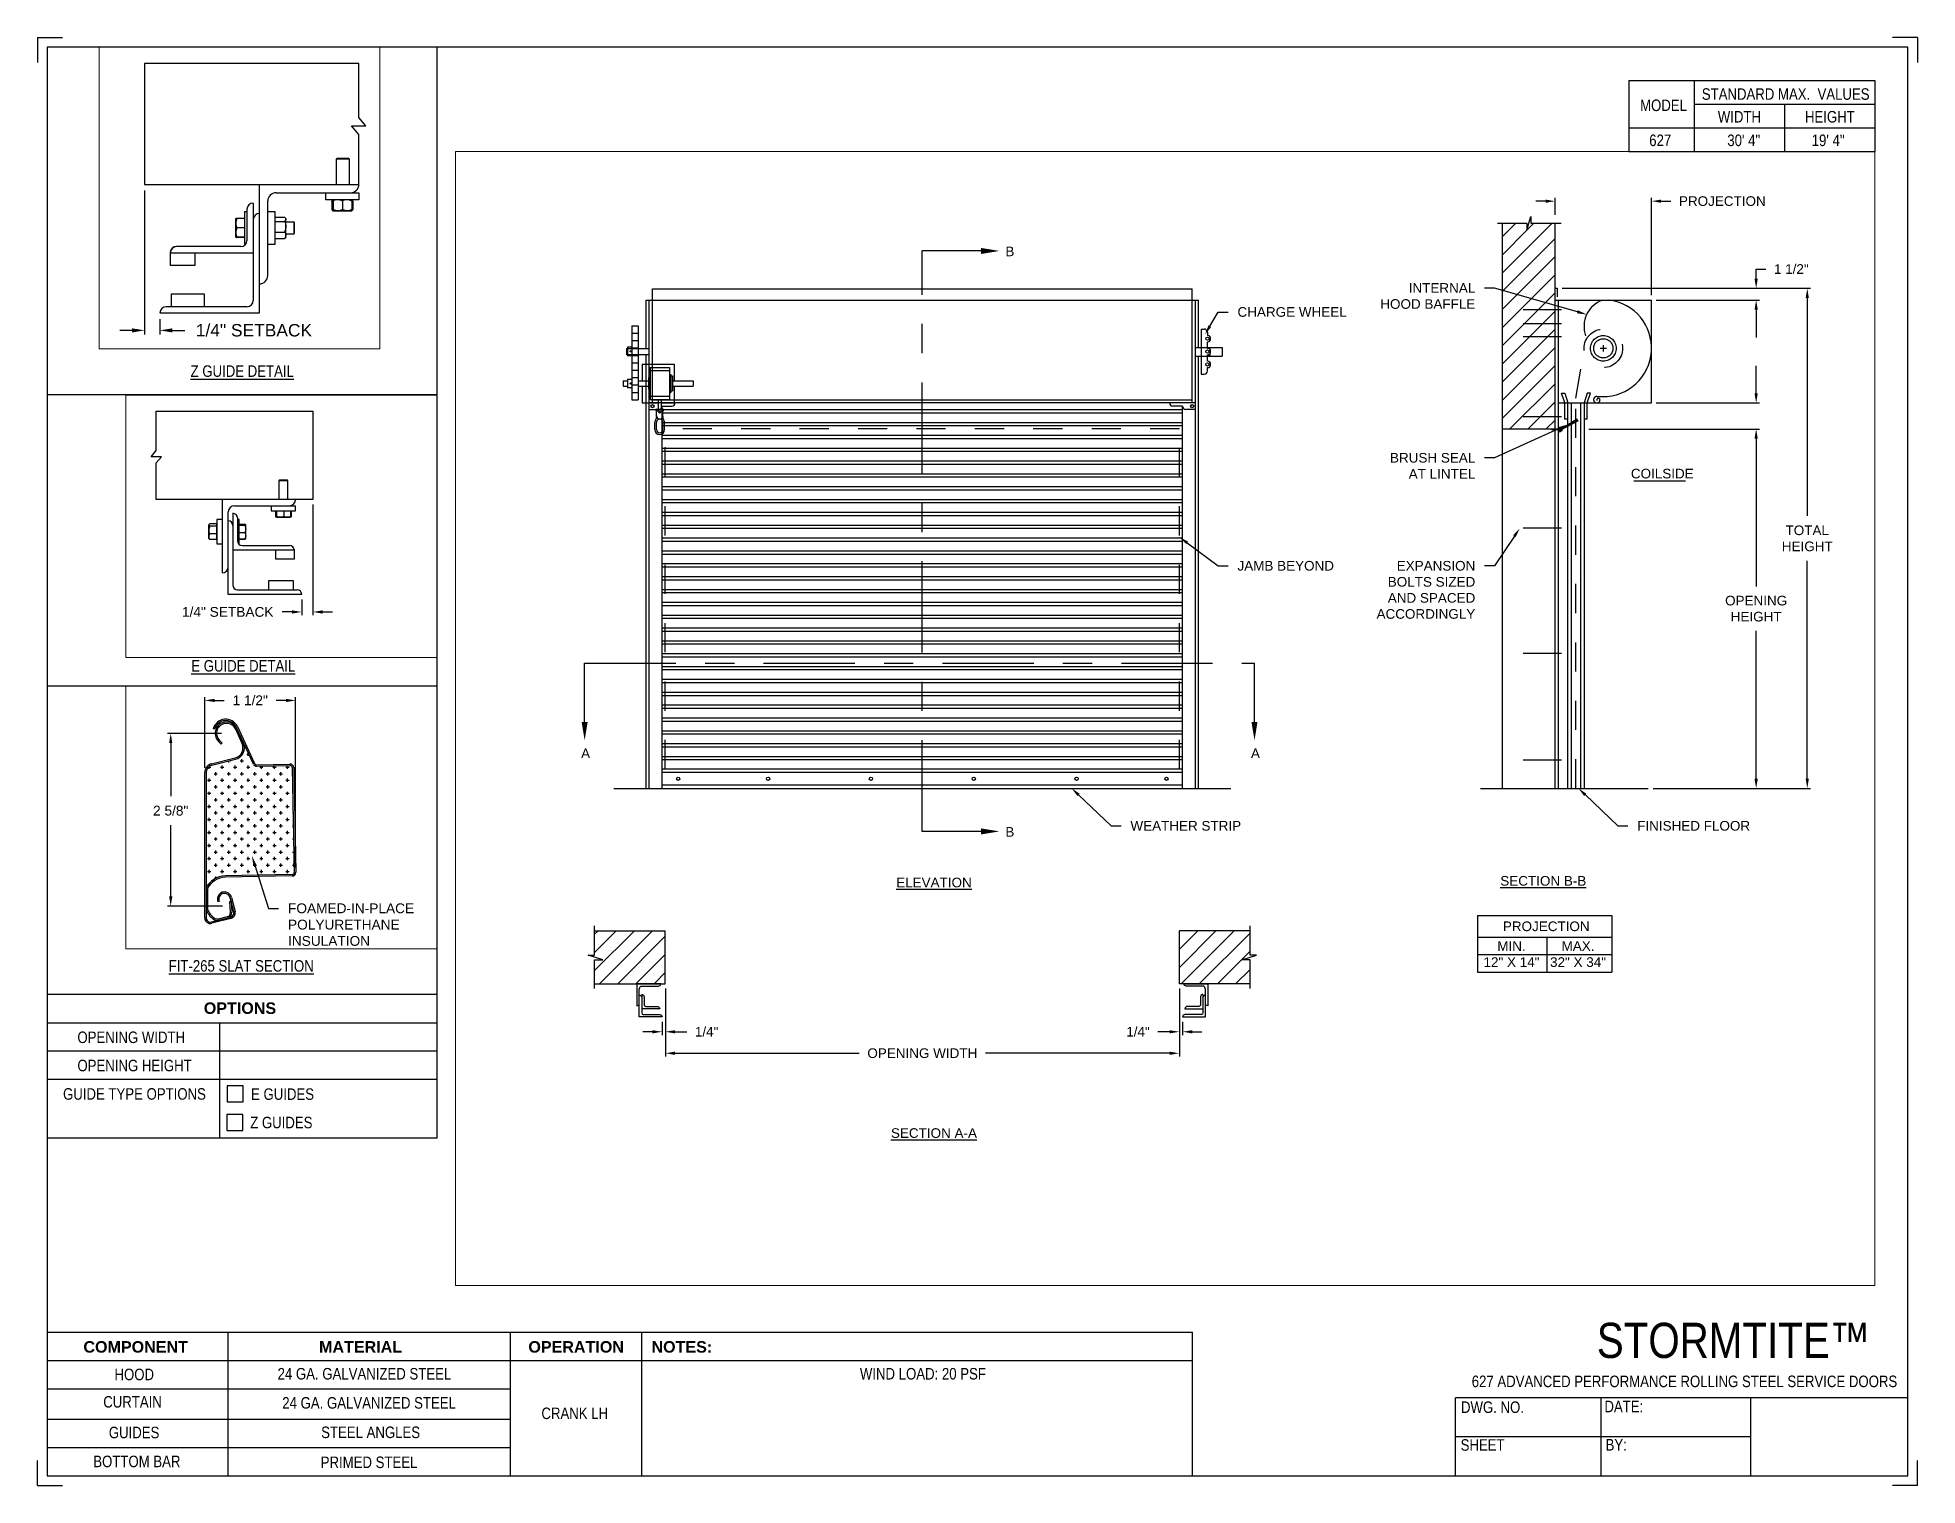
# Paper-space layout '627 CRANK LH' of a CAD drawing. Header units: inches. Extents: x 0.1 to 10.9, y 0.1 to 8.4.
# The model-space entities are those that its viewports show. They can reach past a viewport. Long polylines and large blocks are cut down to what shows.
import ezdxf
from ezdxf import colors
from ezdxf.entities.mleader import LeaderData, LeaderLine
from ezdxf.math import Vec2, Vec3

# ---------------------------------------------------------------- set-up
doc = ezdxf.new("R2010")
doc.units = ezdxf.units.IN
doc.header["$LTSCALE"] = 0.25
doc.header["$MEASUREMENT"] = 0
for name, pattern in [('CENTER', [2, 1.25, -0.25, 0.25, -0.25]), ('CENTER2', [1.125, 0.75, -0.125, 0.125, -0.125]), ('HIDDEN', [0.375, 0.25, -0.125])]:
    doc.linetypes.add(name, pattern=pattern)
for name, color, linetype in [('ANNOTATIONS', 1, 'Continuous'), ('CRANK LH', 7, 'Continuous'), ('DETAILS', 4, 'Continuous'), ('SECTION CUTS', 6, 'CENTER'), ('TITLE BLOCK', 7, 'Continuous')]:
    doc.layers.add(name, color=color, linetype=linetype)
doc.styles.add('ARIAL', font='arial.ttf', dxfattribs={"height": 0.09375})
doc.styles.add('CADdetails-DIMENSIONS', font='ARIALN.TTF', dxfattribs={"height": 2.38})
doc.styles.get("Standard").update_dxf_attribs({"font": 'romans.shx'})
doc.dimstyles.new('ARIAL', dxfattribs={"dimtxt": 0.09375, "dimasz": 0.09375, "dimexe": 0.03125, "dimexo": 0.046875, "dimgap": 0.09, "dimtad": 0, "dimtih": 1, "dimtoh": 1, "dimdec": 4, "dimzin": 0, "dimdsep": 46, "dimlunit": 4, "dimtxsty": 'ARIAL', "dimcen": 0.09, "dimadec": 0, "dimazin": 0, "dimtfac": 1, "dimtdec": 4, "dimtix": 1, "dimtofl": 0, "dimtmove": 0, "dimatfit": 3, "dimfxl": 0.18, "dimfrac": 2, "dimtolj": 1, "dimtzin": 0, "dimarcsym": 0})
doc.dimstyles.new('STANDARD$0', dxfattribs={"dimtxt": 0.09375, "dimasz": 0.09375, "dimexe": 0.03125, "dimexo": 0.046875, "dimgap": 0.09, "dimtad": 0, "dimtih": 1, "dimtoh": 1, "dimdec": 4, "dimzin": 0, "dimdsep": 46, "dimtxsty": 'ARIAL', "dimcen": 0.09, "dimadec": 0, "dimazin": 0, "dimtfac": 1, "dimtdec": 4, "dimtofl": 0, "dimtmove": 0, "dimatfit": 1, "dimfxl": 1, "dimtolj": 1, "dimtzin": 0, "dimarcsym": 0})
pattern_1 = [(45, (-7.71918, -31.17125), (-0.08838835, 0.08838835), [])]

psp = doc.layouts.new('627 CRANK LH')

# ---------------------------------------------------------------- texts
at = {"layer": 'TITLE BLOCK', "attachment_point": 2, "style": 'CADdetails-DIMENSIONS'}
for s, width, insert, char_height in [('MODEL', 0.28815, (9.45, 8.068), 0.0664), ('STANDARD MAX.  VALUES', 1.75949, (10.155, 8.133), 0.06641), ('WIDTH', 0.42908, (9.888, 8.002), 0.0664), ('HEIGHT', 0.42908, (10.41, 8.002), 0.0664), ('627', 0.29952, (9.431, 7.866), 0.0664)]:
    psp.add_mtext_dynamic_manual_height_columns(s, width=width, gutter_width=1.363, heights=[0], dxfattribs=dict(at, insert=insert, char_height=char_height))
at = {"layer": 'TITLE BLOCK', "style": 'CADdetails-DIMENSIONS'}
for s, insert, char_height, width, attachment_point in [('30\' 4"', (9.913, 7.866), 0.0664, 1.75949, 2), ('19\' 4"', (10.4, 7.866), 0.0664, 1.75949, 2), ('{\\LZ GUIDE DETAIL}', (1.248, 6.534), 0.06641, 1.75949, 2), ('{\\LE GUIDE DETAIL}', (1.254, 4.833), 0.06641, 1.75949, 2), ('{\\LFIT-265 SLAT SECTION}', (1.242, 3.101), 0.06641, 1.75949, 2), ('{\\fArial|b1|i0|c0|p34;OPTIONS}', (1.235, 2.857), 0.06641, 1.75949, 2), ('OPENING WIDTH', (0.297, 2.689), 0.06641, 1.30693, 1), ('OPENING HEIGHT', (0.297, 2.526), 0.06641, 1.30693, 1), ('GUIDE TYPE OPTIONS', (0.214, 2.362), 0.06641, 1.30693, 1), ('E GUIDES ', (1.299, 2.361), 0.0664, 1.23928, 1), ('Z GUIDES', (1.294, 2.197), 0.0664, 1.53035, 1), ('\\A1;{\\fArial|b0|i0|c0|p34;\u200b\u200b\u200b\u200b\u200b\u200b\u200b\u200b\u200b\u200b\u200b\u200b\u200b\u200b}STORMTITE™', (10.642, 1.008), 0.20312, 2.03069, 3), ('{\\fArial|b1|i0|c0|p34;COMPONENT}', (0.633, 0.902), 0.06641, 1.75949, 2), ('{\\fArial|b1|i0|c0|p34;MATERIAL}', (1.931, 0.902), 0.06641, 1.75949, 2), ('{\\fArial|b1|i0|c0|p34;OPERATION}', (3.175, 0.902), 0.06641, 1.75949, 2), ('{\\fArial|b1|i0|c0|p34;NOTES:}', (3.785, 0.902), 0.06641, 1.75949, 2), ('HOOD', (0.625, 0.743), 0.0664, 1.75949, 2), ('24 GA. GALVANIZED STEEL', (1.953, 0.747), 0.06641, 1.75949, 2), ('\\pt0.13281;WIND LOAD: 20 PSF', (5.176, 0.747), 0.06641, 3.11182, 2), ('627 {\\fArial|b0|i0|c0|p34;\u200b\u200b\u200b\u200b\u200b\u200b}ADVANCED PERFORMANCE ROLLING STEEL SERVICE DOORS{\\fArial|b0|i0|c0|p34;\u200b}', (9.571, 0.703), 0.066406, 2.79915, 2), ('CURTAIN', (0.615, 0.585), 0.0664, 1.75949, 2), ('24 GA. GALVANIZED STEEL', (1.98, 0.579), 0.06641, 1.75949, 2), ('DWG. NO.', (8.463, 0.554), 0.0664, 1.75949, 2), ('DATE:', (9.221, 0.558), 0.0664, 1.75949, 2), ('\\P\\PCRANK LH', (3.167, 0.74), 0.0664, 1.75949, 2), ('GUIDES', (0.624, 0.408), 0.0664, 1.75949, 2), ('STEEL ANGLES', (1.989, 0.409), 0.06641, 1.75949, 2), ('SHEET', (8.406, 0.336), 0.0664, 1.75949, 2), ('BY:', (9.177, 0.337), 0.0664, 1.75949, 2), ('BOTTOM BAR', (0.64, 0.241), 0.0664, 1.75949, 2), ('PRIMED STEEL', (1.98, 0.236), 0.06641, 1.75949, 2)]:
    psp.add_mtext(s, dxfattribs=dict(at, insert=insert, char_height=char_height, width=width, attachment_point=attachment_point))

msp = doc.modelspace()

# ---------------------------------------------------------------- texts
at = {"layer": 'ANNOTATIONS', "linetype": 'Continuous', "style": 'ARIAL'}
msp.add_text('COILSIDE', height=0.09375, dxfattribs=at).set_placement((186.61225, 243.07443))
at = {"layer": 'ANNOTATIONS', "char_height": 0.09375, "attachment_point": 2, "style": 'ARIAL'}
for s, insert, width in [('{\\LELEVATION}', (179.83306, 239.18997), 3.0834986), ('{\\LSECTION B-B}', (185.76052, 239.20594), 1.3823677), ('{\\LSECTION A-A}', (179.83306, 236.75214), 1.3823677)]:
    msp.add_mtext(s, dxfattribs=dict(at, insert=insert, width=width))
for s, width, insert in [('PROJECTION ', 1.7594917, (185.78911, 238.76384)), ('MIN.\\P12" X 14" ', 0.6711642, (185.45099, 238.57185)), ('MAX.\\P32" X 34"', 0.6567117, (186.09842, 238.57185))]:
    msp.add_mtext_dynamic_manual_height_columns(s, width=width, gutter_width=1.36268, heights=[0], dxfattribs=dict(at, insert=insert))
at = {"layer": 'SECTION CUTS', "style": 'ARIAL'}
for s, p in [('B', (180.52799, 245.23573)), ('A', (176.40066, 240.35322)), ('A', (182.91661, 240.35322)), ('B', (180.52799, 239.58847))]:
    msp.add_text(s, height=0.09375, dxfattribs=at).set_placement(p)

# ---------------------------------------------------------------- blocks, each defined once
blk = doc.blocks.new('*D5')
at = {"layer": 'ANNOTATIONS', "color": 0, "lineweight": -2, "transparency": 16777216}
for p, q in [((182.22, 238.111), (182.22, 237.659)), ((182.251, 237.789), (182.251, 237.659)), ((182.126, 237.691), (182.012, 237.691)), ((182.345, 237.691), (182.439, 237.691))]:
    blk.add_line(p, q, dxfattribs=at)
at = {"layer": 'ANNOTATIONS', "color": 0, "transparency": 16777216}
for points in [[(182.126, 237.706), (182.126, 237.675), (182.22, 237.691)], [(182.345, 237.706), (182.345, 237.675), (182.251, 237.691)]]:
    blk.add_solid(points, dxfattribs=at)
at = {"layer": 'defpoints', "color": 0, "transparency": 16777216}
for p in [(182.22, 238.158), (182.251, 237.835), (182.251, 237.691)]:
    blk.add_point(p, dxfattribs=at)
at = {"layer": 'ANNOTATIONS', "color": 0, "transparency": 16777216, "insert": (181.818, 237.691), "char_height": 0.0938, "attachment_point": 5, "style": 'ARIAL'}
blk.add_mtext('\\A1;1/4"', dxfattribs=at)
blk = doc.blocks.new('*D6')
at = {"layer": 'ANNOTATIONS', "color": 0, "lineweight": -2, "transparency": 16777216}
for p, q in [((177.22, 238.111), (177.22, 237.659)), ((177.189, 237.789), (177.189, 237.659)), ((177.095, 237.691), (177.001, 237.691)), ((177.314, 237.691), (177.428, 237.691))]:
    blk.add_line(p, q, dxfattribs=at)
at = {"layer": 'ANNOTATIONS', "color": 0, "transparency": 16777216}
for points in [[(177.095, 237.706), (177.095, 237.675), (177.189, 237.691)], [(177.314, 237.706), (177.314, 237.675), (177.22, 237.691)]]:
    blk.add_solid(points, dxfattribs=at)
at = {"layer": 'defpoints', "color": 0, "transparency": 16777216}
for p in [(177.22, 238.158), (177.189, 237.835), (177.189, 237.691)]:
    blk.add_point(p, dxfattribs=at)
at = {"layer": 'ANNOTATIONS', "color": 0, "transparency": 16777216, "insert": (177.622, 237.691), "char_height": 0.0938, "attachment_point": 5, "style": 'ARIAL'}
blk.add_mtext('\\A1;1/4"', dxfattribs=at)
blk = doc.blocks.new('*D4')
at = {"layer": 'ANNOTATIONS', "color": 0, "lineweight": -2, "transparency": 16777216}
for p, q in [((177.22, 238.111), (177.22, 237.45)), ((182.22, 238.111), (182.22, 237.45)), ((177.314, 237.482), (179.104, 237.482)), ((182.126, 237.482), (180.336, 237.482))]:
    blk.add_line(p, q, dxfattribs=at)
at = {"layer": 'ANNOTATIONS', "color": 0, "transparency": 16777216}
for points in [[(177.314, 237.497), (177.314, 237.466), (177.22, 237.482)], [(182.126, 237.497), (182.126, 237.466), (182.22, 237.482)]]:
    blk.add_solid(points, dxfattribs=at)
at = {"layer": 'defpoints', "color": 0, "transparency": 16777216}
for p in [(177.22, 238.158), (182.22, 238.158), (182.22, 237.482)]:
    blk.add_point(p, dxfattribs=at)
at = {"layer": 'ANNOTATIONS', "color": 0, "transparency": 16777216, "insert": (179.72, 237.482), "char_height": 0.09375, "attachment_point": 5, "style": 'ARIAL'}
blk.add_mtext('\\A1;OPENING WIDTH', dxfattribs=at)
blk = doc.blocks.new('*D55')
at = {"layer": 'ANNOTATIONS', "color": 0, "lineweight": -2, "transparency": 16777216}
for p, q in [((187.831, 243.902), (187.831, 243.996)), ((186.86, 243.809), (187.862, 243.809)), ((186.204, 243.555), (187.862, 243.555)), ((187.831, 243.462), (187.831, 243.368))]:
    blk.add_line(p, q, dxfattribs=at)
at = {"layer": 'ANNOTATIONS', "color": 0, "transparency": 16777216}
for points in [[(187.815, 243.902), (187.847, 243.902), (187.831, 243.809)], [(187.815, 243.462), (187.847, 243.462), (187.831, 243.555)]]:
    blk.add_solid(points, dxfattribs=at)
at = {"layer": 'defpoints', "color": 0, "transparency": 16777216}
for p in [(186.813, 243.809), (186.157, 243.555), (187.831, 243.555)]:
    blk.add_point(p, dxfattribs=at)
at = {"layer": 'ANNOTATIONS', "color": 0, "transparency": 16777216, "insert": (187.831, 243.682), "char_height": 0.0938, "attachment_point": 5, "style": 'ARIAL'}
blk.add_mtext('\\A1;  ', dxfattribs=at)
blk = doc.blocks.new('*D56')
at = {"layer": 'ANNOTATIONS', "color": 0, "lineweight": -2, "transparency": 16777216}
for p, q in [((187.831, 245.018), (187.831, 245.111)), ((187.831, 245.111), (187.925, 245.111)), ((186.86, 244.924), (187.862, 244.924)), ((186.86, 244.809), (187.862, 244.809)), ((187.831, 244.715), (187.831, 244.621))]:
    blk.add_line(p, q, dxfattribs=at)
at = {"layer": 'ANNOTATIONS', "color": 0, "transparency": 16777216}
for points in [[(187.815, 245.018), (187.847, 245.018), (187.831, 244.924)], [(187.815, 244.715), (187.847, 244.715), (187.831, 244.809)]]:
    blk.add_solid(points, dxfattribs=at)
at = {"layer": 'defpoints', "color": 0, "transparency": 16777216}
for p in [(186.813, 244.924), (186.813, 244.809), (187.831, 244.924)]:
    blk.add_point(p, dxfattribs=at)
at = {"layer": 'ANNOTATIONS', "color": 0, "transparency": 16777216, "insert": (188.173, 245.111), "char_height": 0.0938, "attachment_point": 5, "style": 'ARIAL'}
blk.add_mtext('\\A1;1 1/2"', dxfattribs=at)
blk = doc.blocks.new('*X31')
at = {"color": 0, "linetype": 'Continuous'}
for p, q in [((12.661, 3.524), (12.724, 3.586)), ((12.668, 3.52), (12.73, 3.582)), ((12.674, 3.515), (12.737, 3.577)), ((12.681, 3.511), (12.743, 3.573)), ((12.687, 3.561), (12.717, 3.591)), ((12.687, 3.506), (12.75, 3.568)), ((12.694, 3.502), (12.756, 3.564)), ((12.7, 3.497), (12.763, 3.559)), ((12.707, 3.492), (12.769, 3.555)), ((12.713, 3.488), (12.776, 3.55)), ((12.72, 3.483), (12.782, 3.545)), ((12.726, 3.479), (12.789, 3.541)), ((12.733, 3.474), (12.795, 3.536)), ((12.739, 3.47), (12.802, 3.532)), ((12.746, 3.465), (12.808, 3.527)), ((12.752, 3.461), (12.809, 3.517)), ((12.759, 3.456), (12.783, 3.48))]:
    blk.add_line(p, q, dxfattribs=at)
blk = doc.blocks.new('*D57')
at = {"layer": 'ANNOTATIONS', "color": 0, "lineweight": -2, "transparency": 16777216}
for p, q in [((187.163, 243.555), (187.862, 243.555)), ((187.831, 243.462), (187.831, 242.024)), ((187.831, 240.152), (187.831, 241.59)), ((186.829, 240.059), (187.862, 240.059))]:
    blk.add_line(p, q, dxfattribs=at)
at = {"layer": 'ANNOTATIONS', "color": 0, "transparency": 16777216}
for points in [[(187.815, 243.462), (187.847, 243.462), (187.831, 243.555)], [(187.815, 240.152), (187.847, 240.152), (187.831, 240.059)]]:
    blk.add_solid(points, dxfattribs=at)
at = {"layer": 'defpoints', "color": 0, "transparency": 16777216}
for p in [(187.116, 243.555), (186.782, 240.059), (187.831, 240.059)]:
    blk.add_point(p, dxfattribs=at)
at = {"layer": 'ANNOTATIONS', "color": 0, "transparency": 16777216, "insert": (187.831, 241.807), "char_height": 0.09375, "attachment_point": 5, "style": 'ARIAL'}
blk.add_mtext('\\A1;OPENING\\PHEIGHT', dxfattribs=at)
blk = doc.blocks.new('*D58')
at = {"layer": 'ANNOTATIONS', "color": 0, "lineweight": -2, "transparency": 16777216}
for p, q in [((187.025, 244.924), (188.359, 244.924)), ((188.328, 244.83), (188.328, 242.709)), ((188.328, 240.152), (188.328, 242.274)), ((186.829, 240.059), (188.359, 240.059))]:
    blk.add_line(p, q, dxfattribs=at)
at = {"layer": 'ANNOTATIONS', "color": 0, "transparency": 16777216}
for points in [[(188.313, 244.83), (188.344, 244.83), (188.328, 244.924)], [(188.313, 240.152), (188.344, 240.152), (188.328, 240.059)]]:
    blk.add_solid(points, dxfattribs=at)
at = {"layer": 'defpoints', "color": 0, "transparency": 16777216}
for p in [(186.978, 244.924), (186.782, 240.059), (188.328, 240.059)]:
    blk.add_point(p, dxfattribs=at)
at = {"layer": 'ANNOTATIONS', "color": 0, "transparency": 16777216, "insert": (188.328, 242.491), "char_height": 0.0938, "attachment_point": 5, "style": 'ARIAL'}
blk.add_mtext('\\A1;TOTAL\\PHEIGHT', dxfattribs=at)
blk = doc.blocks.new('*D59')
at = {"layer": 'ANNOTATIONS', "color": 0, "lineweight": -2, "transparency": 16777216}
for p, q in [((185.875, 245.64), (185.875, 245.803)), ((186.813, 244.856), (186.813, 245.803)), ((185.782, 245.772), (185.688, 245.772)), ((186.907, 245.772), (187, 245.772))]:
    blk.add_line(p, q, dxfattribs=at)
at = {"layer": 'ANNOTATIONS', "color": 0, "transparency": 16777216}
for points in [[(185.782, 245.787), (185.782, 245.756), (185.875, 245.772)], [(186.907, 245.787), (186.907, 245.756), (186.813, 245.772)]]:
    blk.add_solid(points, dxfattribs=at)
at = {"layer": 'defpoints', "color": 0, "transparency": 16777216}
for p in [(186.813, 245.772), (185.875, 245.593), (186.813, 244.809)]:
    blk.add_point(p, dxfattribs=at)
at = {"layer": 'ANNOTATIONS', "color": 0, "transparency": 16777216, "insert": (187.502, 245.772), "char_height": 0.09375, "attachment_point": 5, "style": 'ARIAL'}
blk.add_mtext('\\A1;PROJECTION', dxfattribs=at)
blk = doc.blocks.new('*D65')
at = {"layer": 'ANNOTATIONS', "color": 0, "lineweight": -2, "transparency": 16777216}
for p, q in [((170.659, 241.679), (170.659, 240.595)), ((170.774, 240.71), (170.774, 240.595)), ((170.565, 240.626), (170.472, 240.626)), ((170.868, 240.626), (170.962, 240.626))]:
    blk.add_line(p, q, dxfattribs=at)
at = {"layer": 'ANNOTATIONS', "color": 0, "transparency": 16777216}
for points in [[(170.565, 240.641), (170.565, 240.61), (170.659, 240.626)], [(170.868, 240.641), (170.868, 240.61), (170.774, 240.626)]]:
    blk.add_solid(points, dxfattribs=at)
at = {"layer": 'defpoints', "color": 0, "transparency": 16777216}
for p in [(170.659, 241.726), (170.774, 240.757), (170.774, 240.626)]:
    blk.add_point(p, dxfattribs=at)
at = {"layer": 'ANNOTATIONS', "color": 0, "transparency": 16777216, "insert": (171.483, 240.626), "char_height": 0.09375, "attachment_point": 5, "style": 'ARIAL'}
blk.add_mtext('\\A1;1/4" SETBACK', dxfattribs=at)
blk = doc.blocks.new('*D66')
at = {"layer": 'ANNOTATIONS', "color": 0, "lineweight": -2, "transparency": 16777216}
for p, q in [((171.692, 238.966), (171.692, 237.906)), ((171.584, 238.057), (171.584, 237.906)), ((171.49, 237.937), (171.397, 237.937)), ((171.786, 237.937), (171.88, 237.937))]:
    blk.add_line(p, q, dxfattribs=at)
at = {"layer": 'ANNOTATIONS', "color": 0, "transparency": 16777216}
for points in [[(171.49, 237.953), (171.49, 237.921), (171.584, 237.937)], [(171.786, 237.953), (171.786, 237.921), (171.692, 237.937)]]:
    blk.add_solid(points, dxfattribs=at)
at = {"layer": 'defpoints', "color": 0, "transparency": 16777216}
for p in [(171.692, 239.013), (171.584, 238.104), (171.584, 237.937)]:
    blk.add_point(p, dxfattribs=at)
at = {"layer": 'ANNOTATIONS', "color": 0, "transparency": 16777216, "insert": (170.876, 237.937), "char_height": 0.09375, "attachment_point": 5, "style": 'ARIAL'}
blk.add_mtext('\\A1;1/4" SETBACK', dxfattribs=at)
blk = doc.blocks.new('*D68')
at = {"layer": 'ANNOTATIONS', "color": 0, "lineweight": -2, "transparency": 16777216}
for p, q in [((170.816, 236.432), (170.816, 237.108)), ((170.91, 237.077), (171.003, 237.077)), ((171.594, 237.077), (171.5, 237.077)), ((171.687, 235.477), (171.687, 237.108))]:
    blk.add_line(p, q, dxfattribs=at)
at = {"layer": 'ANNOTATIONS', "color": 0, "transparency": 16777216}
for points in [[(170.91, 237.092), (170.91, 237.061), (170.816, 237.077)], [(171.594, 237.092), (171.594, 237.061), (171.687, 237.077)]]:
    blk.add_solid(points, dxfattribs=at)
at = {"layer": 'defpoints', "color": 0, "transparency": 16777216}
for p in [(171.687, 237.077), (170.816, 236.385), (171.687, 235.43)]:
    blk.add_point(p, dxfattribs=at)
at = {"layer": 'ANNOTATIONS', "color": 0, "transparency": 16777216, "insert": (171.252, 237.077), "char_height": 0.0938, "attachment_point": 5, "style": 'ARIAL'}
blk.add_mtext('\\A1;1 1/2"', dxfattribs=at)
blk = doc.blocks.new('*D69')
at = {"layer": 'ANNOTATIONS', "color": 0, "lineweight": -2, "transparency": 16777216}
for p, q in [((170.978, 236.761), (170.459, 236.761)), ((170.49, 236.668), (170.49, 236.158)), ((170.49, 235.199), (170.49, 235.881)), ((170.987, 235.106), (170.459, 235.106))]:
    blk.add_line(p, q, dxfattribs=at)
at = {"layer": 'ANNOTATIONS', "color": 0, "transparency": 16777216}
for points in [[(170.475, 236.668), (170.506, 236.668), (170.49, 236.761)], [(170.475, 235.199), (170.506, 235.199), (170.49, 235.106)]]:
    blk.add_solid(points, dxfattribs=at)
at = {"layer": 'defpoints', "color": 0, "transparency": 16777216}
for p in [(171.025, 236.761), (170.49, 235.106), (171.034, 235.106)]:
    blk.add_point(p, dxfattribs=at)
at = {"layer": 'ANNOTATIONS', "color": 0, "transparency": 16777216, "insert": (170.49, 236.02), "char_height": 0.0938, "attachment_point": 5, "style": 'ARIAL'}
blk.add_mtext('\\A1;2 5/8"', dxfattribs=at)

# ---------------------------------------------------------------- dimensions: what is measured, and where the dimension line sits
at = {"layer": 'ANNOTATIONS'}
for base, p1, p2, text, dimstyle, picture, middle in [((186.81293, 245.77181), (185.87543, 245.59318), (186.81293, 244.80873), 'PROJECTION', 'STANDARD$0', '*D59', (187.50204, 245.77181)), ((177.18871, 237.69054), (177.21996, 238.15788), (177.18871, 237.8354), '1/4"', 'ARIAL', '*D6', (177.62175, 237.69054)), ((182.21996, 237.48158), (177.21996, 238.15788), (182.21996, 238.15788), 'OPENING WIDTH', 'STANDARD$0', '*D4', (179.71996, 237.48158)), ((182.25121, 237.69054), (182.21996, 238.15788), (182.25121, 237.8354), '1/4"', 'ARIAL', '*D5', (181.81817, 237.69054))]:
    dim = msp.add_linear_dim(base=base, p1=p1, p2=p2, text=text, dimstyle=dimstyle, dxfattribs=at)
    dim.commit()
    dim.dimension.update_dxf_attribs({"geometry": picture, "text_midpoint": middle, "dimtype": 160})
for base, p1, p2, text, picture, middle in [((187.83097, 244.92377), (186.81293, 244.80873), (186.81293, 244.92377), '1 1/2"', '*D56', (188.17341, 245.11127)), ((188.3282, 240.05873), (186.97805, 244.92377), (186.78168, 240.05873), 'TOTAL\\PHEIGHT', '*D58', (188.3282, 242.49125)), ((187.83097, 240.05873), (187.11601, 243.55536), (186.78168, 240.05873), 'OPENING\\PHEIGHT', '*D57', (187.83097, 241.80704))]:
    dim = msp.add_linear_dim(base=base, p1=p1, p2=p2, angle=90, text=text, dimstyle='STANDARD$0', dxfattribs=at)
    dim.commit()
    dim.dimension.update_dxf_attribs({"geometry": picture, "text_midpoint": middle})
for base, p1, p2, text, dimstyle, picture, middle in [((187.83097, 243.55536), (186.81293, 243.80873), (186.15668, 243.55536), '  ', 'STANDARD$0', '*D55', (187.83097, 243.68204)), ((170.49038, 235.10555), (171.02517, 236.76141), (171.03356, 235.10555), '2 5/8"', 'ARIAL', '*D69', (170.49038, 236.01995))]:
    dim = msp.add_linear_dim(base=base, p1=p1, p2=p2, angle=90, text=text, dimstyle=dimstyle, dxfattribs=at)
    dim.commit()
    dim.dimension.update_dxf_attribs({"geometry": picture, "text_midpoint": middle, "dimtype": 160})
dim = msp.add_linear_dim(base=(170.77434, 240.6258), p1=(170.65901, 241.72603), p2=(170.77434, 240.75728), text='1/4" SETBACK', dimstyle='STANDARD$0', override={"dimarcsym": 1}, dxfattribs=at)
dim.commit()
dim.dimension.update_dxf_attribs({"geometry": '*D65', "text_midpoint": (171.48273, 240.6258), "dimtype": 160})
dim = msp.add_linear_dim(base=(171.58419, 237.93694), p1=(171.69231, 239.01252), p2=(171.58419, 238.10432), angle=180, text='1/4" SETBACK', dimstyle='STANDARD$0', override={"dimarcsym": 1}, dxfattribs=at)
dim.commit()
dim.dimension.update_dxf_attribs({"geometry": '*D66', "text_midpoint": (170.8758, 237.93694)})
dim = msp.add_linear_dim(base=(171.68727, 237.07654), p1=(170.81579, 236.38479), p2=(171.68727, 235.43009), text='1 1/2"', dimstyle='ARIAL', dxfattribs=at)
dim.commit()
dim.dimension.update_dxf_attribs({"geometry": '*D68', "text_midpoint": (171.25153, 237.07654)})

# ---------------------------------------------------------------- hatches: boundary and pattern name
at = {"layer": 'CRANK LH', "linetype": 'Continuous'}
h = msp.add_hatch(dxfattribs=at)
h.set_pattern_fill('ANSI31', color=256, style=0)
h.set_pattern_definition([(45, (-43.67059, 21.8742), (-0.08838835, 0.08838835), [])])
h.paths.add_polyline_path([(185.87543, 244.82249), (185.87543, 245.55708), (185.63894, 245.55708), (185.63894, 245.62174), (185.60052, 245.48838), (185.60052, 245.55708), (185.3598, 245.55708), (185.3598, 245.00678)])
h.paths.add_polyline_path([(185.3598, 245.00678), (185.3598, 243.55536), (185.87543, 243.55536), (185.87543, 244.80873), (185.87543, 244.82249)])
at = {"layer": 'CRANK LH'}
h = msp.add_hatch(dxfattribs=at)
h.set_pattern_fill('ANSI31', color=256, style=0)
h.set_pattern_definition(pattern_1)
h.paths.add_polyline_path([(177.21996, 238.6735), (176.53246, 238.6735), (176.53246, 238.4363), (176.46836, 238.4363), (176.61043, 238.3894), (176.53246, 238.3894), (176.53246, 238.15788), (177.21996, 238.15788), (177.21996, 238.32038)])
h = msp.add_hatch(dxfattribs=at)
h.set_pattern_fill('ANSI31', color=256, style=0)
h.set_pattern_definition(pattern_1)
h.paths.add_polyline_path([(182.97156, 238.4363), (182.90746, 238.4363), (182.90746, 238.6735), (182.21996, 238.6735), (182.21996, 238.15788), (182.23813, 238.15788), (182.90746, 238.15788), (182.90746, 238.3894), (182.82949, 238.3894)])
at = {"layer": 'DETAILS'}
h = msp.add_hatch(dxfattribs=at)
h.set_pattern_fill('CROSS', color=256, scale=0.25, style=0)
h.set_pattern_definition([(0, (157.40541, 223.124095), (0.0625, 0.0625), [0.03125, -0.09375]), (90, (157.421035, 223.10847), (-0.0625, 0.0625), [0.03125, -0.09375])])
h.paths.add_polyline_path([(170.82897, 235.2811), (170.83153, 235.2811, -0.27814768), (171.01353, 235.39566), (171.65404, 235.40796, 0.41421356), (171.67411, 235.42882), (171.65483, 236.43307, 0.41421356), (171.63397, 236.45314), (171.31388, 236.447, -0.29621349), (171.28181, 236.46696), (171.183, 236.6779), (171.18577, 236.66844, -0.46630766), (171.1098, 236.51267), (170.88511, 236.45664, 0.34432761), (170.82897, 236.38479)])

# ---------------------------------------------------------------- linework, layer by layer
at = {"linetype": 'Continuous'}
msp.add_line((185.15045, 240.05873), (186.78168, 240.05873), dxfattribs=at)
at = {"layer": 'ANNOTATIONS'}
for p, q in [((185.94371, 244.92377), (188.35077, 244.92377)), ((186.8598, 244.80873), (187.86222, 244.80873)), ((187.83097, 244.71498), (187.83097, 244.44659)), ((187.83097, 243.90248), (187.83097, 244.17086)), ((186.8598, 243.80873), (187.86222, 243.80873)), ((185.12042, 238.82327), (185.12042, 238.2719)), ((185.12042, 238.82327), (186.42819, 238.82327)), ((186.42819, 238.82327), (186.42819, 238.2719)), ((185.12042, 238.6118), (186.42819, 238.6118)), ((185.79327, 238.6118), (185.79327, 238.2719)), ((185.12042, 238.44185), (186.42819, 238.44185)), ((185.12042, 238.2719), (186.42819, 238.2719))]:
    msp.add_line(p, q, dxfattribs=at)
at = {"layer": 'ANNOTATIONS', "linetype": 'Continuous'}
msp.add_line((186.64171, 243.05035), (187.14484, 243.05035), dxfattribs=at)
at = {"layer": 'ANNOTATIONS'}
for points in [[(187.81535, 244.71498), (187.8466, 244.71498), (187.83097, 244.80873)], [(187.81535, 243.90248), (187.8466, 243.90248), (187.83097, 243.80873)]]:
    msp.add_solid(points, dxfattribs=at)
at = {"layer": 'CRANK LH', "linetype": 'Continuous'}
for p, q in [((185.31342, 245.55708), (185.60052, 245.55708)), ((185.3598, 245.55708), (185.3598, 240.05873)), ((185.60052, 245.48838), (185.63894, 245.62174)), ((185.60052, 245.55708), (185.60052, 245.48838)), ((185.63894, 245.62174), (185.63894, 245.55708)), ((185.63894, 245.55708), (185.93413, 245.55708)), ((185.87543, 240.05873), (185.87543, 245.55708)), ((182.34496, 244.80873), (182.3684, 244.80873)), ((185.87543, 244.92377), (185.89683, 244.92377)), ((185.87543, 244.80873), (186.81293, 244.80873)), ((185.89683, 244.92377), (185.89683, 244.84151)), ((185.90668, 244.80873), (185.90668, 240.05873)), ((186.81293, 243.80873), (186.81293, 244.80873)), ((182.4309, 244.52748), (182.4309, 244.08998)), ((182.4309, 244.52748), (182.46215, 244.52748)), ((182.4934, 244.49623), (182.4934, 244.46498)), ((182.4934, 244.33998), (182.4934, 244.40248)), ((176.84496, 244.33998), (177.06371, 244.33998)), ((176.84496, 244.27748), (176.84496, 244.33998)), ((177.06371, 244.27748), (176.84496, 244.27748)), ((182.52465, 244.33998), (182.4934, 244.33998)), ((182.4934, 244.27748), (182.52465, 244.27748)), ((182.4934, 244.21498), (182.4934, 244.27748)), ((176.9934, 244.18583), (176.9934, 244.02428)), ((177.07152, 244.15458), (177.07152, 243.84208)), ((177.25902, 244.15458), (177.25902, 243.84208)), ((177.3059, 244.18583), (177.3059, 244.02428)), ((182.4934, 244.12123), (182.4934, 244.15248)), ((176.9934, 243.97238), (176.9934, 243.81083)), ((177.0559, 244.05553), (177.0559, 243.94113)), ((177.27465, 244.08678), (177.27465, 243.90988)), ((177.29027, 244.07116), (177.29027, 243.92551)), ((177.3059, 243.97238), (177.3059, 243.81083)), ((182.4309, 244.08998), (182.46215, 244.08998)), ((177.09496, 243.83998), (182.34496, 243.83998)), ((177.14965, 243.84208), (177.14965, 243.74833)), ((177.1809, 243.84208), (177.1809, 243.74833)), ((185.96918, 243.80873), (185.93793, 243.90248)), ((185.93793, 243.90248), (185.96918, 243.90248)), ((185.96918, 243.90248), (186.00043, 243.80873)), ((186.18793, 243.90248), (186.15668, 243.80873)), ((186.18793, 243.80873), (186.21918, 243.90248)), ((186.21918, 243.90248), (186.18793, 243.90248)), ((186.28123, 243.87123), (186.3356, 243.87123)), ((177.13402, 243.68235), (177.13402, 243.73271)), ((177.13402, 243.73271), (177.19652, 243.73271)), ((177.19652, 243.68235), (177.19652, 243.73271)), ((185.90668, 243.80873), (186.81293, 243.80873)), ((185.96918, 243.65248), (185.96918, 243.80873)), ((186.00043, 240.05873), (186.00043, 243.80873)), ((186.03168, 243.80873), (186.03168, 240.05873)), ((186.12543, 240.05873), (186.12543, 243.80873)), ((186.15668, 243.80873), (186.15668, 240.05873)), ((186.18793, 243.65248), (186.18793, 243.80873)), ((177.11839, 243.54879), (177.11839, 243.61985)), ((177.19651, 243.54878), (177.19651, 243.61984)), ((177.21214, 243.54878), (177.21214, 243.61984)), ((185.3598, 243.55536), (185.87543, 243.55536)), ((185.90438, 243.55536), (185.9281, 243.569)), ((185.91826, 243.52914), (185.90635, 243.54985)), ((185.91084, 243.55286), (185.92611, 243.56163)), ((185.92159, 243.53416), (185.91084, 243.55286)), ((185.92159, 243.53416), (185.93686, 243.54294)), ((185.92198, 243.52813), (185.94424, 243.54098)), ((185.92377, 243.56029), (185.93452, 243.5416)), ((185.9278, 243.55328), (186.09111, 243.65556)), ((185.92847, 243.55211), (186.09313, 243.65205)), ((185.92915, 243.55094), (186.09514, 243.64855)), ((185.92915, 243.55094), (186.09649, 243.64621)), ((185.92915, 243.55094), (186.09783, 243.64387)), ((185.93113, 243.5583), (185.92979, 243.56064)), ((185.92982, 243.54978), (186.09985, 243.64037)), ((185.93049, 243.54861), (186.10186, 243.63686)), ((185.93113, 243.5583), (185.93347, 243.55965)), ((185.93446, 243.56333), (185.93178, 243.568)), ((185.93651, 243.54896), (185.93884, 243.5503)), ((185.93785, 243.54662), (185.93651, 243.54896)), ((185.94539, 243.54433), (185.94252, 243.54931)), ((186.00043, 243.65248), (185.96918, 243.65248)), ((186.18793, 243.65248), (186.15668, 243.65248)), ((176.53246, 238.4363), (176.53246, 238.72038)), ((182.90746, 238.4363), (182.90746, 238.72038)), ((176.61043, 238.3894), (176.46836, 238.4363)), ((176.46836, 238.4363), (176.53246, 238.4363)), ((182.82949, 238.3894), (182.97156, 238.4363)), ((182.97156, 238.4363), (182.90746, 238.4363)), ((176.53246, 238.111), (176.53246, 238.3894)), ((176.53246, 238.3894), (176.61043, 238.3894)), ((182.90746, 238.3894), (182.82949, 238.3894)), ((182.90746, 238.111), (182.90746, 238.3894)), ((176.96658, 237.8354), (176.96658, 238.10266)), ((182.47334, 237.8354), (182.47334, 238.10266))]:
    msp.add_line(p, q, dxfattribs=at)
at = {"layer": 'CRANK LH'}
for p, q in [((177.03246, 244.33998), (177.03246, 244.80873)), ((177.03246, 244.80873), (182.40746, 244.80873)), ((177.06371, 240.05873), (177.06371, 244.80873)), ((177.09496, 243.80873), (177.09496, 244.92005)), ((177.09496, 244.92005), (182.34496, 244.92005)), ((182.34496, 243.80873), (182.34496, 244.92005)), ((182.37621, 240.05873), (182.37621, 244.80873)), ((182.40746, 244.34804), (182.40746, 244.80873)), ((176.89425, 244.5597), (176.95645, 244.5597)), ((176.89425, 244.5597), (176.89425, 243.8397)), ((176.95645, 244.5597), (176.95645, 243.8397)), ((176.89425, 244.4877), (176.95645, 244.4877)), ((176.89425, 244.4157), (176.95645, 244.4157)), ((176.85055, 244.35014), (176.85055, 244.26731)), ((176.89425, 244.35014), (176.85055, 244.35014)), ((176.89425, 244.26731), (176.85055, 244.26731)), ((176.89425, 244.3437), (176.95645, 244.3437)), ((176.89425, 244.2717), (176.95645, 244.2717)), ((177.03246, 240.05873), (177.03246, 244.27748)), ((182.37621, 244.34804), (182.6371, 244.34804)), ((182.37621, 244.2652), (182.6371, 244.2652)), ((182.40746, 240.05873), (182.40746, 244.2652)), ((182.6371, 244.34804), (182.6371, 244.2652)), ((176.89425, 244.1997), (176.95645, 244.1997)), ((176.89425, 244.1277), (176.95645, 244.1277)), ((176.9934, 244.18583), (177.3059, 244.18583)), ((177.07152, 244.15458), (177.25902, 244.15458)), ((177.07152, 244.12333), (177.25902, 244.12333)), ((176.80819, 244.02428), (176.80819, 243.97238)), ((176.80819, 244.02428), (176.85055, 244.02428)), ((176.80819, 243.97238), (176.85055, 243.97238)), ((176.89425, 244.03764), (176.85055, 244.03764)), ((176.85055, 244.03764), (176.85055, 243.95481)), ((176.89425, 243.95481), (176.85055, 243.95481)), ((176.89425, 244.0557), (176.95645, 244.0557)), ((176.89425, 243.9837), (176.95645, 243.9837)), ((176.95645, 244.02428), (177.0559, 244.02428)), ((176.95645, 243.97238), (177.0559, 243.97238)), ((177.0559, 244.05553), (177.07152, 244.05553)), ((177.25902, 244.08678), (177.27465, 244.08678)), ((177.27465, 244.07116), (177.29027, 244.07116)), ((177.29027, 244.02428), (177.4911, 244.02428)), ((177.29027, 243.97238), (177.4911, 243.97238)), ((177.4911, 244.02428), (177.4911, 243.97238)), ((176.89425, 243.9117), (176.95645, 243.9117)), ((176.89425, 243.8397), (176.95645, 243.8397)), ((177.0559, 243.94113), (177.07152, 243.94113)), ((177.07152, 243.87333), (177.25902, 243.87333)), ((177.07152, 243.84208), (177.25902, 243.84208)), ((177.25902, 243.90988), (177.27465, 243.90988)), ((177.27465, 243.92551), (177.29027, 243.92551)), ((176.9934, 243.81083), (177.14965, 243.81083)), ((182.37621, 243.80873), (177.06371, 243.80873)), ((177.06371, 243.74623), (177.15746, 243.74623)), ((177.13402, 243.74833), (177.19652, 243.74833)), ((177.1809, 243.81083), (177.3059, 243.81083)), ((177.18871, 240.05873), (177.18871, 243.77748)), ((177.18871, 243.77748), (177.28246, 243.77748)), ((177.18871, 243.74505), (182.25121, 243.74505)), ((177.18871, 243.7138), (182.25121, 243.7138)), ((182.25121, 243.77748), (182.15746, 243.77748)), ((182.25121, 240.05873), (182.25121, 243.77748)), ((182.37621, 243.74623), (182.28246, 243.74623)), ((177.13401, 243.54879), (177.13401, 243.61985)), ((177.18871, 243.62005), (182.25121, 243.62005)), ((177.18871, 243.5888), (182.25121, 243.5888)), ((185.83873, 243.54985), (185.83873, 243.55536)), ((185.83873, 243.54985), (185.90635, 243.54985)), ((185.87543, 243.55536), (185.90438, 243.55536)), ((177.18871, 243.49505), (182.25121, 243.49505)), ((177.18871, 243.4638), (182.25121, 243.4638)), ((177.18871, 243.37005), (182.25121, 243.37005)), ((177.18871, 243.3388), (182.25121, 243.3388)), ((177.18871, 243.24505), (182.25121, 243.24505)), ((177.18871, 243.2138), (182.25121, 243.2138)), ((177.18871, 243.12005), (182.25121, 243.12005)), ((177.18871, 243.0888), (182.25121, 243.0888)), ((177.18871, 242.99505), (182.25121, 242.99505)), ((177.18871, 242.9638), (182.25121, 242.9638)), ((177.18871, 242.87005), (182.25121, 242.87005)), ((177.18871, 242.8388), (182.25121, 242.8388)), ((177.18871, 242.74505), (182.25121, 242.74505)), ((177.18871, 242.7138), (182.25121, 242.7138)), ((177.18871, 242.62005), (182.25121, 242.62005)), ((177.18871, 242.5888), (182.25121, 242.5888)), ((177.18871, 242.49505), (182.25121, 242.49505)), ((177.18871, 242.4638), (182.25121, 242.4638)), ((177.18871, 242.37005), (182.25121, 242.37005)), ((177.18871, 242.3388), (182.25121, 242.3388)), ((177.18871, 242.24505), (182.25121, 242.24505)), ((177.18871, 242.2138), (182.25121, 242.2138)), ((177.18871, 242.12005), (182.25121, 242.12005)), ((177.18871, 242.0888), (182.25121, 242.0888)), ((177.18871, 241.99505), (182.25121, 241.99505)), ((177.18871, 241.9638), (182.25121, 241.9638)), ((177.18871, 241.87005), (182.25121, 241.87005)), ((177.18871, 241.8388), (182.25121, 241.8388)), ((177.18871, 241.74505), (182.25121, 241.74505)), ((177.18871, 241.7138), (182.25121, 241.7138)), ((177.18871, 241.62005), (182.25121, 241.62005)), ((177.18871, 241.5888), (182.25121, 241.5888)), ((177.18871, 241.49505), (182.25121, 241.49505)), ((177.18871, 241.4638), (182.25121, 241.4638)), ((177.18871, 241.37005), (182.25121, 241.37005)), ((177.18871, 241.3388), (182.25121, 241.3388)), ((177.18871, 241.24505), (182.25121, 241.24505)), ((177.18871, 241.2138), (182.25121, 241.2138)), ((177.18871, 241.12005), (182.25121, 241.12005)), ((177.18871, 241.0888), (182.25121, 241.0888)), ((177.18871, 240.99505), (182.25121, 240.99505)), ((177.18871, 240.9638), (182.25121, 240.9638)), ((177.18871, 240.87005), (182.25121, 240.87005)), ((177.18871, 240.8388), (182.25121, 240.8388)), ((177.18871, 240.74505), (182.25121, 240.74505)), ((177.18871, 240.7138), (182.25121, 240.7138)), ((177.18871, 240.62005), (182.25121, 240.62005)), ((177.18871, 240.5888), (182.25121, 240.5888)), ((177.18871, 240.49505), (182.25121, 240.49505)), ((177.18871, 240.4638), (182.25121, 240.4638)), ((177.18871, 240.37005), (182.25121, 240.37005)), ((177.18871, 240.3388), (182.25121, 240.3388)), ((182.25121, 240.24505), (177.18871, 240.24505)), ((182.25121, 240.2138), (177.18871, 240.2138)), ((176.71996, 240.05873), (182.71996, 240.05873)), ((182.25121, 240.08998), (177.18871, 240.08998)), ((176.53246, 238.6735), (177.21996, 238.6735)), ((177.21996, 238.15788), (177.21996, 238.6735)), ((182.21996, 238.15788), (182.21996, 238.6735)), ((182.90746, 238.6735), (182.21996, 238.6735)), ((176.53246, 238.15788), (177.21996, 238.15788)), ((182.90746, 238.15788), (182.21996, 238.15788))]:
    msp.add_line(p, q, dxfattribs=at)
at = {"layer": 'CRANK LH', "linetype": 'CENTER2', "ltscale": 0.7}
for p, q in [((185.93793, 244.71498), (185.53168, 244.71498)), ((185.93793, 244.57938), (185.53168, 244.57938)), ((185.93793, 244.45322), (185.53168, 244.45322)), ((185.93793, 243.67399), (185.53168, 243.67399)), ((185.93793, 242.58998), (185.53168, 242.58998)), ((185.93793, 241.37123), (185.53168, 241.37123)), ((185.93793, 240.33368), (185.53168, 240.33368))]:
    msp.add_line(p, q, dxfattribs=at)
at = {"layer": 'CRANK LH', "linetype": 'HIDDEN'}
for p, q in [((186.07721, 243.85662), (186.15933, 244.34012)), ((186.07721, 240.05873), (186.07721, 243.85662)), ((177.21996, 240.24623), (177.21996, 243.55536)), ((182.21996, 243.55536), (177.21996, 243.55536)), ((182.21996, 240.24623), (182.21996, 243.55536))]:
    msp.add_line(p, q, dxfattribs=at)
at = {"layer": 'CRANK LH', "linetype": 'CENTER'}
for p, q in [((186.37543, 244.33998), (186.31293, 244.33998)), ((186.34418, 244.37123), (186.34418, 244.30873))]:
    msp.add_line(p, q, dxfattribs=at)
at = {"layer": 'CRANK LH'}
for points in [[(176.88577, 244.31106), (176.88431, 244.31359), (176.88139, 244.31359), (176.87993, 244.31106), (176.88139, 244.30853), (176.88431, 244.30853)], [(176.88577, 243.99856), (176.88431, 244.00109), (176.88139, 244.00109), (176.87993, 243.99856), (176.88139, 243.99603), (176.88431, 243.99603)]]:
    msp.add_lwpolyline(points, close=True, dxfattribs=at)
at = {"layer": 'CRANK LH', "linetype": 'Continuous'}
for points in [[(176.96658, 238.10266, -0.23306277), (176.98221, 238.13436), (177.15217, 238.13436, 0.41421356), (177.17569, 238.15788), (176.94307, 238.15788), (176.94307, 237.94318, 0.41421356), (176.96658, 237.96669)], [(182.47334, 238.10266, 0.23306277), (182.45771, 238.13436), (182.28775, 238.13436, -0.41421356), (182.26423, 238.15788), (182.49685, 238.15788), (182.49685, 237.94318, -0.41421356), (182.47334, 237.96669)], [(176.99009, 238.05456), (176.99009, 237.87453, 0.41421356), (177.00572, 237.85891), (177.1652, 237.85891, -0.41421356), (177.18871, 237.8354), (176.96658, 237.8354)], [(176.96658, 238.04772, -0.41421356), (176.99009, 238.02421)], [(176.99009, 238.05456, -0.41421356), (177.0136, 238.03105), (177.0136, 237.95278, 0.41421356), (177.02923, 237.93715), (177.14169, 237.93715, -0.41421356), (177.1652, 237.91364), (176.99009, 237.91364)], [(182.44983, 238.05456), (182.44983, 237.87453, -0.41421356), (182.4342, 237.85891), (182.27472, 237.85891, 0.41421356), (182.25121, 237.8354), (182.47334, 237.8354)], [(182.44983, 238.05456, 0.41421356), (182.42632, 238.03105), (182.42632, 237.95278, -0.41421356), (182.41069, 237.93715), (182.29823, 237.93715, 0.41421356), (182.27472, 237.91364), (182.44983, 237.91364)], [(182.47334, 238.04772, 0.41421356), (182.44983, 238.02421)]]:
    msp.add_lwpolyline(points, format="xyb", dxfattribs=at)
at = {"layer": 'CRANK LH', "linetype": 'HIDDEN'}
msp.add_circle((186.34418, 244.33998), 0.1875, dxfattribs=at)
at = {"layer": 'CRANK LH'}
for centre, radius in [((182.4934, 244.43373), 0.01562), ((176.88285, 244.31106), 0.0057), ((182.4934, 244.30873), 0.01562), ((182.4934, 244.18373), 0.01562), ((176.88285, 243.99856), 0.0057), ((177.09496, 243.77748), 0.01562), ((182.34496, 243.77748), 0.01562)]:
    msp.add_circle(centre, radius, dxfattribs=at)
at = {"layer": 'CRANK LH', "linetype": 'CENTER'}
for radius in [0.125, 0.09375]:
    msp.add_circle((186.34418, 244.33998), radius, dxfattribs=at)
at = {"layer": 'CRANK LH', "linetype": 'Continuous'}
for centre, radius in [((177.16527, 243.71708), 0.00781), ((177.34496, 240.15248), 0.01562), ((178.21996, 240.15248), 0.01562), ((179.21996, 240.15248), 0.01562), ((180.21996, 240.15248), 0.01562), ((181.21996, 240.15248), 0.01562), ((182.09496, 240.15248), 0.01562)]:
    msp.add_circle(centre, radius, dxfattribs=at)
for centre, radius, start, end in [((186.42641, 244.55404), 0.27011, 109.452348, 199.931237), ((186.34248, 244.34163), 0.47045, 269.161612, 83.155894), ((182.46215, 244.49623), 0.03125, 0, 90), ((182.4934, 244.43373), 0.03125, 270, 90), ((182.4934, 244.30873), 0.03125, 270, 90), ((182.46215, 244.12123), 0.03125, 270, 0), ((182.4934, 244.18373), 0.03125, 270, 90), ((177.15746, 243.77748), 0.03125, 270, 0), ((177.28246, 243.80873), 0.03125, 270, 0), ((182.15746, 243.80873), 0.03125, 180, 270), ((182.28246, 243.77748), 0.03125, 180, 270), ((185.92064, 243.53055), 0.00277, 210.618685, 299.037933), ((185.92745, 243.5593), 0.0027, 29.898058, 119.898058), ((185.92944, 243.56666), 0.0027, 29.898058, 119.898058), ((185.93213, 243.56198), 0.0027, 299.898058, 29.898058), ((185.93551, 243.54528), 0.0027, 299.898058, 29.898058), ((185.94019, 243.54796), 0.0027, 29.898058, 119.898058), ((185.94289, 243.54332), 0.0027, 300.003607, 22.117674)]:
    msp.add_arc(centre, radius, start, end, dxfattribs=at)
at = {"layer": 'CRANK LH', "linetype": 'HIDDEN'}
for centre, radius, start, end in [((186.28079, 243.83998), 0.03125, 89.181545, 359.181569), ((186.29638, 243.83745), 0.01579, 7.58787, 198.601061)]:
    msp.add_arc(centre, radius, start, end, dxfattribs=at)
at = {"layer": 'CRANK LH'}
for centre, radius, start, end in [((177.13402, 243.74052), 0.00781, 89.996489, 269.996489), ((177.10428, 243.66868), 0.03125, 321.314302, 12.632115), ((177.16527, 243.68234), 0.03125, 179.996489, 359.996489), ((177.22625, 243.66867), 0.03125, 167.360864, 218.678677), ((177.19652, 243.74052), 0.00781, 269.996489, 89.996489), ((177.16526, 243.61984), 0.04688, 141.314302, 179.996489), ((177.16526, 243.54878), 0.04688, 179.996489, 359.996489), ((177.16526, 243.61984), 0.03125, 359.996489, 179.996489), ((177.16526, 243.54878), 0.03125, 179.996489, 359.996489), ((177.16526, 243.61984), 0.04688, 359.996489, 38.678677)]:
    msp.add_arc(centre, radius, start, end, dxfattribs=at)
at = {"layer": 'CRANK LH', "linetype": 'ByBlock'}
msp.add_point((177.21996, 243.37123), dxfattribs=at)
at = {"layer": 'DETAILS'}
for p, q in [((172.21802, 242.16653), (172.32668, 242.16653)), ((172.27235, 242.10328), (172.21802, 242.16653)), ((172.32668, 242.16653), (172.27235, 242.22978)), ((172.11086, 241.92278), (172.10625, 241.91817)), ((172.10625, 241.72603), (172.10625, 241.91817)), ((172.10625, 241.91817), (172.2, 241.91817)), ((172.11086, 241.92278), (172.1954, 241.92278)), ((172.1954, 241.92278), (172.2, 241.91817)), ((172.2, 241.91817), (172.2, 241.72603)), ((171.52434, 240.75728), (171.52434, 241.72603)), ((171.47746, 241.5854), (171.47746, 240.85103)), ((171.58684, 241.03853), (171.58684, 241.60103)), ((171.64934, 241.66353), (172.27434, 241.66353)), ((172.02434, 241.61028), (172.02434, 241.66353)), ((172.27434, 241.61028), (172.02434, 241.61028)), ((172.07335, 241.6027), (172.07028, 241.6009)), ((172.07028, 241.6009), (172.07028, 241.53653)), ((172.07244, 241.6009), (172.07244, 241.53653)), ((172.07587, 241.60756), (172.07886, 241.61013)), ((172.07903, 241.60218), (172.07639, 241.6009)), ((172.07639, 241.6009), (172.07639, 241.53653)), ((172.07903, 241.6009), (172.07903, 241.53653)), ((172.14934, 241.6009), (172.14934, 241.53653)), ((172.21965, 241.6009), (172.21965, 241.53653)), ((172.22228, 241.6009), (172.22228, 241.53653)), ((172.22624, 241.6009), (172.22624, 241.53653)), ((172.2284, 241.6009), (172.2284, 241.53653)), ((172.27434, 241.66353), (172.27434, 241.61028)), ((171.34659, 241.46822), (171.3466, 241.46823)), ((171.34659, 241.46822), (171.34659, 241.46822)), ((171.34659, 241.32759), (171.34659, 241.46822)), ((171.41209, 241.47011), (171.35287, 241.47011)), ((171.41209, 241.46938), (171.35287, 241.46938)), ((171.41209, 241.46934), (171.35287, 241.46934)), ((171.41209, 241.46912), (171.35287, 241.46912)), ((171.41209, 241.46828), (171.35287, 241.46828)), ((171.41209, 241.5229), (171.43059, 241.5229)), ((171.41209, 241.5229), (171.41209, 241.2729)), ((171.43059, 241.53853), (171.43059, 241.30415)), ((171.58684, 241.5229), (171.64009, 241.5229)), ((171.64009, 241.5229), (171.64009, 241.2729)), ((171.64009, 241.46822), (171.64209, 241.46822)), ((171.64209, 241.3174), (171.64209, 241.4784)), ((171.64209, 241.4784), (171.71384, 241.4784)), ((171.64209, 241.4473), (171.71384, 241.4473)), ((171.71821, 241.47402), (171.72321, 241.46822)), ((171.72321, 241.32759), (171.72321, 241.46822)), ((171.72321, 241.44478), (171.78248, 241.44478)), ((171.78248, 241.44478), (171.78709, 241.44017)), ((171.78248, 241.44478), (171.78248, 241.35103)), ((171.78709, 241.44017), (171.78709, 241.35563)), ((172.07335, 241.53473), (172.07028, 241.53653)), ((172.07681, 241.53418), (172.07244, 241.53653)), ((172.07903, 241.52715), (172.07587, 241.52988)), ((172.07903, 241.53525), (172.07639, 241.53653)), ((172.07903, 241.52715), (172.21965, 241.52715)), ((171.34659, 241.32759), (171.34659, 241.32759)), ((171.3466, 241.32756), (171.3466, 241.32757)), ((171.34661, 241.32756), (171.3466, 241.32756)), ((171.34664, 241.32751), (171.34661, 241.32756)), ((171.35264, 241.32753), (171.35287, 241.32668)), ((171.35264, 241.32652), (171.35287, 241.32569)), ((171.41209, 241.39804), (171.35287, 241.39804)), ((171.41209, 241.32766), (171.35287, 241.32766)), ((171.41209, 241.32752), (171.35287, 241.32752)), ((171.41209, 241.32668), (171.35287, 241.32668)), ((171.41209, 241.32647), (171.35287, 241.32647)), ((171.41209, 241.32643), (171.35287, 241.32643)), ((171.41209, 241.32569), (171.35287, 241.32569)), ((171.41865, 241.2729), (171.41209, 241.2729)), ((171.64009, 241.2729), (171.58684, 241.2729)), ((171.64209, 241.32759), (171.64009, 241.32759)), ((171.64209, 241.3668), (171.71384, 241.3668)), ((171.64209, 241.3174), (171.71384, 241.3174)), ((171.72321, 241.32759), (171.71821, 241.32178)), ((171.78248, 241.35103), (171.72321, 241.35103)), ((171.78709, 241.35563), (171.78248, 241.35103)), ((170.85246, 241.21382), (170.85246, 241.11665)), ((170.85246, 241.2104), (171.47746, 241.2104)), ((171.38371, 241.25728), (170.89934, 241.25728)), ((171.03996, 241.11665), (171.03996, 241.2104)), ((170.85246, 241.11665), (171.03996, 241.11665)), ((171.11028, 240.8979), (170.86028, 240.8979)), ((170.86028, 240.8979), (170.86028, 240.80415)), ((171.11028, 240.80415), (171.11028, 240.8979)), ((170.77434, 240.75728), (171.52434, 240.75728)), ((171.43059, 240.80415), (170.82121, 240.80415)), ((170.14123, 239.42356), (170.19176, 239.48239)), ((170.24229, 239.42356), (170.14123, 239.42356)), ((170.19176, 239.36473), (170.24229, 239.42356)), ((171.36878, 239.1983), (171.36446, 239.19399)), ((171.36446, 239.19399), (171.36446, 239.01385)), ((171.45235, 239.19399), (171.36446, 239.19399)), ((171.44804, 239.1983), (171.36878, 239.1983)), ((171.45235, 239.19399), (171.44804, 239.1983)), ((171.45235, 239.01385), (171.45235, 239.19399)), ((170.82247, 239.01385), (170.82247, 238.31073)), ((170.88106, 238.10565), (170.88106, 238.89666)), ((170.92501, 238.88201), (170.92501, 238.19354)), ((170.93966, 238.95526), (171.5256, 238.95526)), ((171.29122, 238.95526), (171.29122, 238.90533)), ((171.29122, 238.90533), (171.5256, 238.90533)), ((171.3326, 238.90533), (171.3326, 238.84982)), ((171.34079, 238.90533), (171.34079, 238.84982)), ((171.34434, 238.90533), (171.34434, 238.84982)), ((171.41196, 238.90533), (171.41196, 238.84982)), ((171.47603, 238.90533), (171.47603, 238.84982)), ((171.48421, 238.90533), (171.48421, 238.84982)), ((171.5256, 238.90533), (171.5256, 238.95526)), ((170.69462, 238.74715), (170.69333, 238.74586)), ((170.69333, 238.74586), (170.69333, 238.66661)), ((170.69714, 238.77508), (170.69462, 238.77215)), ((170.69462, 238.64032), (170.69462, 238.77215)), ((170.77067, 238.78033), (170.70341, 238.78033)), ((170.77067, 238.75837), (170.70341, 238.75837)), ((170.77067, 238.63214), (170.77067, 238.78033)), ((170.77255, 238.77215), (170.77067, 238.77215)), ((170.82247, 238.82342), (170.77255, 238.82342)), ((170.77255, 238.82342), (170.77255, 238.58905)), ((170.96896, 238.83807), (170.96896, 238.61834)), ((170.9863, 238.82342), (170.96896, 238.82342)), ((170.9863, 238.58905), (170.9863, 238.82342)), ((170.9863, 238.77955), (171.04182, 238.77955)), ((170.9863, 238.77627), (171.04182, 238.77627)), ((170.9863, 238.76707), (171.04182, 238.76707)), ((171.04771, 238.77215), (171.04647, 238.77429)), ((171.04771, 238.64032), (171.04771, 238.77167)), ((171.33578, 238.8478), (171.34249, 238.84393)), ((171.34256, 238.84393), (171.47425, 238.84393)), ((171.47433, 238.84393), (171.48104, 238.8478)), ((171.48421, 238.84982), (171.47532, 238.84628)), ((171.48099, 238.84778), (171.48421, 238.84982)), ((170.69333, 238.66661), (170.69462, 238.66532)), ((170.69462, 238.64032), (170.69714, 238.63739)), ((170.77067, 238.68428), (170.70341, 238.68428)), ((170.77067, 238.63214), (170.70341, 238.63214)), ((170.77067, 238.64032), (170.77255, 238.64032)), ((170.77255, 238.58905), (170.82247, 238.58905)), ((170.98015, 238.58905), (170.9863, 238.58905)), ((170.9863, 238.69704), (171.04182, 238.69704)), ((170.9863, 238.6362), (171.04182, 238.6362)), ((170.9863, 238.63292), (171.04182, 238.63292)), ((171.0129, 238.5744), (171.467, 238.5744)), ((171.04309, 238.63683), (171.04182, 238.63292)), ((171.04647, 238.63818), (171.04771, 238.64032)), ((171.51095, 238.53045), (170.92501, 238.53045)), ((171.33517, 238.44256), (171.33517, 238.53045)), ((171.51095, 238.44256), (171.33517, 238.44256)), ((171.51095, 238.53472), (171.51095, 238.44256)), ((170.96896, 238.14959), (171.54024, 238.14959)), ((171.26925, 238.14959), (171.26925, 238.23748)), ((171.26925, 238.23748), (171.50362, 238.23748)), ((171.50362, 238.23748), (171.50362, 238.14959)), ((171.58419, 238.10565), (170.88106, 238.10565)), ((170.91105, 236.80091), (170.89828, 236.80421)), ((171.17373, 236.66308), (171.11262, 236.80034)), ((171.28181, 236.46696), (171.11646, 236.81995)), ((171.12466, 236.8057), (171.18577, 236.66844)), ((171.1284, 236.82554), (171.29356, 236.47296)), ((170.97354, 236.65901), (170.94816, 236.6844)), ((170.95748, 236.69372), (170.98286, 236.66834)), ((170.98286, 236.66834), (170.97354, 236.65901)), ((171.18577, 236.66844), (171.183, 236.6779)), ((170.88192, 236.46944), (171.10661, 236.52546)), ((170.88511, 236.45664), (171.1098, 236.51267)), ((171.31249, 236.46118), (171.63267, 236.46733)), ((171.31388, 236.447), (171.63397, 236.45314)), ((170.81579, 234.99514), (170.81579, 236.38479)), ((170.82897, 236.38479), (170.82897, 234.99514)), ((171.65483, 236.43307), (171.67411, 235.42882)), ((171.66801, 236.43332), (171.68727, 235.43009)), ((171.65404, 235.40796), (171.01353, 235.39566)), ((171.65327, 235.39476), (171.01378, 235.38248)), ((170.82883, 235.27553), (170.82883, 235.06977)), ((170.83153, 235.2811), (170.82897, 235.2811)), ((170.84201, 235.27256), (170.84201, 235.07259)), ((171.09357, 235.05058), (171.05965, 235.18663)), ((171.07244, 235.18982), (171.10636, 235.05377)), ((170.95582, 235.14958), (170.94283, 235.14634)), ((171.05509, 235.15125), (171.06824, 235.15217)), ((171.06243, 235.04624), (171.05509, 235.15125)), ((171.06824, 235.15217), (171.07558, 235.04716)), ((170.88139, 234.95419), (171.06283, 234.99943)), ((171.06602, 234.98663), (170.88458, 234.94139)), ((170.9478, 234.98433), (171.03286, 235.00554))]:
    msp.add_line(p, q, dxfattribs=at)
for points in [[(172.27235, 242.22978), (172.27235, 242.63803), (170.65901, 242.63803), (170.65901, 241.72603), (172.27434, 241.72603)], [(172.27235, 241.72603), (172.27235, 242.10328)], [(170.19176, 239.48239), (170.19176, 239.86209), (171.69231, 239.86209), (171.69231, 239.01385), (170.19176, 239.01385), (170.19176, 239.36473)]]:
    msp.add_lwpolyline(points, dxfattribs=at)
for centre, radius, start, end in [((172.21184, 241.72603), 0.0625, 270, 0), ((171.47746, 241.53853), 0.04688, 90, 180), ((171.64934, 241.60103), 0.0625, 90, 180), ((171.52434, 241.4604), 0.04688, 90, 180), ((171.38371, 241.30415), 0.04688, 270, 0), ((170.89769, 241.21204), 0.04527, 87.917978, 177.754387), ((170.89934, 241.2104), 0.04688, 90, 180), ((171.52434, 241.03853), 0.0625, 270, 0), ((171.43059, 240.85103), 0.04688, 270, 0), ((170.82121, 240.75728), 0.04688, 90, 180), ((171.467, 239.01385), 0.05859, 270, 0), ((170.93966, 238.89666), 0.05859, 90, 180), ((170.92501, 238.83807), 0.04395, 0, 90), ((170.88106, 238.76483), 0.04395, 0, 90), ((171.0129, 238.61834), 0.04395, 180, 270), ((171.46854, 238.53199), 0.04244, 2.245613, 92.082022), ((171.467, 238.53045), 0.04395, 0, 90), ((170.82247, 238.36932), 0.05859, 270, 0), ((170.96896, 238.19354), 0.04395, 180, 270), ((171.54024, 238.10565), 0.04395, 0, 90), ((171.01718, 236.77344), 0.12282, 25.1, 165.490297), ((171.01718, 236.77344), 0.10963, 25.1, 165.490297), ((171.02517, 236.76141), 0.10891, 24, 225), ((171.02517, 236.76141), 0.09572, 24, 225), ((171.08243, 236.62243), 0.09994, 284, 24), ((171.08243, 236.62243), 0.11312, 284, 24), ((170.90302, 236.38479), 0.08724, 104, 180), ((170.90302, 236.38479), 0.07405, 104, 180), ((171.31321, 236.48167), 0.03468, 205.1, 271.1), ((171.31209, 236.48165), 0.02047, 205.1, 271.1), ((171.63334, 236.43266), 0.03468, 1.1, 91.1), ((171.63436, 236.43268), 0.02047, 1.1, 91.1), ((171.01753, 235.18745), 0.20824, 91.1, 154.978213), ((171.01753, 235.18745), 0.19506, 91.1, 154.132218), ((171.6526, 235.42943), 0.03468, 271.1, 1.1), ((171.65364, 235.42842), 0.02047, 271.1, 1.1), ((171.00591, 235.17323), 0.06857, 14, 203.092764), ((171.00591, 235.17323), 0.05539, 14, 205.282824), ((171.03311, 235.15993), 0.2233, 203.815296, 232.539913), ((171.03311, 235.15993), 0.21011, 204.562441, 232.539913), ((171.02339, 235.04351), 0.03913, 284, 4), ((171.02339, 235.04351), 0.05232, 284, 4), ((171.05262, 235.04038), 0.0422, 284, 14), ((171.05262, 235.04038), 0.05539, 284, 14), ((170.87118, 234.99514), 0.05539, 180, 284), ((170.87118, 234.99514), 0.0422, 180, 284), ((170.93571, 235.03282), 0.06315, 232.539913, 284), ((170.93571, 235.03282), 0.04997, 232.539913, 284)]:
    msp.add_arc(centre, radius, start, end, dxfattribs=at)
for points, knots in [([(172.07028, 241.6009), (172.07209, 241.60377), (172.07391, 241.60666), (172.07586, 241.60754), (172.07587, 241.60755)], [0, 0, 0, 0, 0.99332562, 1, 1, 1, 1]), ([(172.07244, 241.6009), (172.07311, 241.60227), (172.07471, 241.6055), (172.07646, 241.60844), (172.07755, 241.60892), (172.07766, 241.60897)], [0, 0, 0, 0, 0.39860917, 0.94310679, 1, 1, 1, 1]), ([(172.07903, 241.60421), (172.07851, 241.60402), (172.07625, 241.60318), (172.0741, 241.60189), (172.07244, 241.6009)], [0, 0, 0, 0, 0.22784114, 1, 1, 1, 1]), ([(172.11418, 241.61028), (172.10926, 241.60992), (172.09924, 241.6092), (172.08759, 241.60499), (172.08096, 241.60182), (172.07903, 241.6009)], [0, 0, 0, 0, 0.40629057, 0.82726642, 1, 1, 1, 1]), ([(172.07903, 241.6009), (172.07903, 241.6023), (172.07903, 241.60559), (172.07903, 241.60939), (172.07903, 241.60998), (172.07903, 241.61028)], [0, 0, 0, 0, 0.26545991, 0.62807649, 1, 1, 1, 1]), ([(172.14934, 241.6009), (172.14387, 241.60337), (172.13274, 241.60838), (172.12058, 241.61026), (172.11435, 241.61028), (172.11418, 241.61028)], [0, 0, 0, 0, 0.48434141, 0.98632773, 1, 1, 1, 1]), ([(172.18449, 241.61028), (172.17957, 241.60992), (172.16955, 241.6092), (172.1579, 241.60499), (172.15127, 241.60182), (172.14934, 241.6009)], [0, 0, 0, 0, 0.40629057, 0.82726642, 1, 1, 1, 1]), ([(172.21965, 241.6009), (172.21418, 241.60337), (172.20305, 241.60838), (172.19089, 241.61026), (172.18466, 241.61028), (172.18449, 241.61028)], [0, 0, 0, 0, 0.48434141, 0.98632773, 1, 1, 1, 1]), ([(172.21965, 241.6009), (172.21965, 241.6023), (172.21965, 241.60559), (172.21965, 241.60939), (172.21965, 241.60998), (172.21965, 241.61028)], [0, 0, 0, 0, 0.26545991, 0.62807649, 1, 1, 1, 1]), ([(172.21982, 241.60998), (172.22012, 241.60956), (172.2208, 241.60865), (172.22162, 241.60489), (172.22212, 241.60189), (172.22228, 241.6009)], [0, 0, 0, 0, 0.36178326, 0.79041419, 1, 1, 1, 1]), ([(172.22102, 241.60883), (172.22129, 241.60867), (172.2226, 241.60794), (172.22434, 241.60486), (172.22577, 241.60188), (172.22624, 241.6009)], [0, 0, 0, 0, 0.15175447, 0.72144224, 1, 1, 1, 1]), ([(172.2284, 241.6009), (172.22659, 241.60377), (172.22477, 241.60666), (172.22281, 241.60754), (172.2228, 241.60755)], [0, 0, 0, 0, 0.99332562, 1, 1, 1, 1]), ([(171.35287, 241.46828), (171.35111, 241.46258), (171.34757, 241.45107), (171.34692, 241.43916), (171.34659, 241.43316)], [0, 0, 0, 0, 0.49545796, 1, 1, 1, 1]), ([(171.34659, 241.46822), (171.3468, 241.46822), (171.34723, 241.46824), (171.34991, 241.46826), (171.35211, 241.46828), (171.35287, 241.46828)], [0, 0, 0, 0, 0.3928666, 0.79169603, 1, 1, 1, 1]), ([(171.34659, 241.43316), (171.3466, 241.43233), (171.34665, 241.42602), (171.34802, 241.41413), (171.35124, 241.40343), (171.35287, 241.39804)], [0, 0, 0, 0, 0.07010266, 0.53079095, 1, 1, 1, 1]), ([(171.35287, 241.46912), (171.35152, 241.46901), (171.34882, 241.46877), (171.34692, 241.46848), (171.34672, 241.46829), (171.34665, 241.46823)], [0, 0, 0, 0, 0.39883061, 0.80149747, 1, 1, 1, 1]), ([(171.35287, 241.46934), (171.35152, 241.46919), (171.34882, 241.4689), (171.34693, 241.46854), (171.34673, 241.46831), (171.34667, 241.46824)], [0, 0, 0, 0, 0.40277376, 0.80942169, 1, 1, 1, 1]), ([(171.35287, 241.47011), (171.35153, 241.46987), (171.34883, 241.46937), (171.34698, 241.46876), (171.34678, 241.4684), (171.34672, 241.4683)], [0, 0, 0, 0, 0.41812145, 0.84026469, 1, 1, 1, 1]), ([(171.71384, 241.4784), (171.71523, 241.47709), (171.71853, 241.47397), (171.72233, 241.46878), (171.72292, 241.46485), (171.72321, 241.46285)], [0, 0, 0, 0, 0.26545991, 0.62807649, 1, 1, 1, 1]), ([(171.72321, 241.46285), (171.7232, 241.4625), (171.72314, 241.46017), (171.7216, 241.45582), (171.71785, 241.45101), (171.71483, 241.44822), (171.71384, 241.4473)], [0, 0, 0, 0, 0.06653229, 0.43528257, 0.81455084, 1, 1, 1, 1]), ([(171.71384, 241.4473), (171.7163, 241.44104), (171.72132, 241.4283), (171.7232, 241.41438), (171.72321, 241.40724), (171.72321, 241.40705)], [0, 0, 0, 0, 0.48434141, 0.98632773, 1, 1, 1, 1]), ([(171.72321, 241.40705), (171.72286, 241.40142), (171.72213, 241.38995), (171.71793, 241.37661), (171.71476, 241.36901), (171.71384, 241.3668)], [0, 0, 0, 0, 0.40629057, 0.82726642, 1, 1, 1, 1]), ([(172.07028, 241.53653), (172.07209, 241.53366), (172.07391, 241.53078), (172.07586, 241.52989), (172.07587, 241.52988)], [0, 0, 0, 0, 0.99332562, 1, 1, 1, 1]), ([(172.07244, 241.53653), (172.07311, 241.53516), (172.07471, 241.53193), (172.07646, 241.52899), (172.07755, 241.52851), (172.07766, 241.52846)], [0, 0, 0, 0, 0.39860917, 0.94310679, 1, 1, 1, 1]), ([(172.07639, 241.53653), (172.07663, 241.53514), (172.07719, 241.53186), (172.07802, 241.52838), (172.07861, 241.52783), (172.07886, 241.52761)], [0, 0, 0, 0, 0.30001685, 0.70983799, 1, 1, 1, 1]), ([(172.11418, 241.52715), (172.10926, 241.52751), (172.09924, 241.52824), (172.08759, 241.53244), (172.08096, 241.53561), (172.07903, 241.53653)], [0, 0, 0, 0, 0.40629057, 0.82726642, 1, 1, 1, 1]), ([(172.07903, 241.53653), (172.07903, 241.53514), (172.07903, 241.53184), (172.07903, 241.52804), (172.07903, 241.52745), (172.07903, 241.52715)], [0, 0, 0, 0, 0.26545991, 0.62807649, 1, 1, 1, 1]), ([(172.14934, 241.53653), (172.14387, 241.53407), (172.13274, 241.52905), (172.12058, 241.52717), (172.11435, 241.52715), (172.11418, 241.52715)], [0, 0, 0, 0, 0.48434141, 0.98632773, 1, 1, 1, 1]), ([(172.18449, 241.52715), (172.17957, 241.52751), (172.16955, 241.52824), (172.1579, 241.53244), (172.15127, 241.53561), (172.14934, 241.53653)], [0, 0, 0, 0, 0.40629057, 0.82726642, 1, 1, 1, 1]), ([(172.21965, 241.53653), (172.21418, 241.53407), (172.20305, 241.52905), (172.19089, 241.52717), (172.18466, 241.52715), (172.18449, 241.52715)], [0, 0, 0, 0, 0.48434141, 0.98632773, 1, 1, 1, 1]), ([(172.21965, 241.53653), (172.21965, 241.53514), (172.21965, 241.53184), (172.21965, 241.52804), (172.21965, 241.52745), (172.21965, 241.52715)], [0, 0, 0, 0, 0.26545991, 0.62807649, 1, 1, 1, 1]), ([(172.21982, 241.52746), (172.22012, 241.52787), (172.2208, 241.52878), (172.22162, 241.53254), (172.22212, 241.53554), (172.22228, 241.53653)], [0, 0, 0, 0, 0.36127383, 0.7902469, 1, 1, 1, 1]), ([(172.22102, 241.5286), (172.22129, 241.52876), (172.2226, 241.5295), (172.22434, 241.53257), (172.22577, 241.53555), (172.22624, 241.53653)], [0, 0, 0, 0, 0.15175447, 0.72144224, 1, 1, 1, 1]), ([(172.2284, 241.53653), (172.22659, 241.53366), (172.22477, 241.53078), (172.22281, 241.52989), (172.2228, 241.52988)], [0, 0, 0, 0, 0.993325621, 1, 1, 1, 1]), ([(171.35287, 241.39804), (171.35111, 241.39232), (171.34757, 241.38079), (171.34692, 241.36886), (171.34659, 241.36285)], [0, 0, 0, 0, 0.49545796, 1, 1, 1, 1]), ([(171.34659, 241.36285), (171.3466, 241.36201), (171.34665, 241.3557), (171.34802, 241.34379), (171.35124, 241.33307), (171.35287, 241.32766)], [0, 0, 0, 0, 0.070102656, 0.530790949, 1, 1, 1, 1]), ([(171.35287, 241.32766), (171.35211, 241.32765), (171.34993, 241.32764), (171.34725, 241.32762), (171.34681, 241.3276), (171.34659, 241.32759)], [0, 0, 0, 0, 0.2083045, 0.6015254, 1, 1, 1, 1]), ([(171.34659, 241.32759), (171.34666, 241.32759), (171.34687, 241.32757), (171.3488, 241.32755), (171.35151, 241.32753), (171.35287, 241.32752)], [0, 0, 0, 0, 0.22973043, 0.61267004, 1, 1, 1, 1]), ([(171.71384, 241.3668), (171.7163, 241.36296), (171.72132, 241.35514), (171.7232, 241.3466), (171.72321, 241.34222), (171.72321, 241.3421)], [0, 0, 0, 0, 0.484341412, 0.986327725, 1, 1, 1, 1]), ([(171.72321, 241.3421), (171.72286, 241.33865), (171.72213, 241.33161), (171.71793, 241.32342), (171.71476, 241.31876), (171.71384, 241.3174)], [0, 0, 0, 0, 0.40629057, 0.82726642, 1, 1, 1, 1]), ([(171.71805, 241.32188), (171.71764, 241.3213), (171.71653, 241.31977), (171.71488, 241.31832), (171.71384, 241.3174)], [0, 0, 0, 0, 0.37432244, 1, 1, 1, 1]), ([(170.70341, 238.78033), (170.7021, 238.7794), (170.69901, 238.7772), (170.69545, 238.77353), (170.6949, 238.77076), (170.69462, 238.76935)], [0, 0, 0, 0, 0.26545991, 0.62807649, 1, 1, 1, 1]), ([(170.69462, 238.76935), (170.69463, 238.7691), (170.69469, 238.76745), (170.69613, 238.76438), (170.69965, 238.76099), (170.70248, 238.75902), (170.70341, 238.75837)], [0, 0, 0, 0, 0.06653229, 0.43528257, 0.81455084, 1, 1, 1, 1]), ([(170.70341, 238.75837), (170.7011, 238.75261), (170.6964, 238.74088), (170.69464, 238.72807), (170.69462, 238.7215), (170.69462, 238.72133)], [0, 0, 0, 0, 0.48434141, 0.98632773, 1, 1, 1, 1]), ([(170.69462, 238.72133), (170.69495, 238.71614), (170.69563, 238.70558), (170.69958, 238.69331), (170.70254, 238.68631), (170.70341, 238.68428)], [0, 0, 0, 0, 0.40629057, 0.82726642, 1, 1, 1, 1]), ([(171.04182, 238.77955), (171.04254, 238.7789), (171.0445, 238.77716), (171.04567, 238.77538), (171.04642, 238.77426)], [0, 0, 0, 0, 0.36956739, 1, 1, 1, 1]), ([(171.04182, 238.77627), (171.04253, 238.77595), (171.04458, 238.77505), (171.04709, 238.77352), (171.0475, 238.77229), (171.04771, 238.77167)], [0, 0, 0, 0, 0.2083045, 0.6015254, 1, 1, 1, 1]), ([(171.04771, 238.77167), (171.04763, 238.77131), (171.04744, 238.77036), (171.04563, 238.76881), (171.04309, 238.76765), (171.04182, 238.76707)], [0, 0, 0, 0, 0.22973043, 0.61267004, 1, 1, 1, 1]), ([(171.04182, 238.76707), (171.04346, 238.76139), (171.04678, 238.74991), (171.0474, 238.73804), (171.04771, 238.73206)], [0, 0, 0, 0, 0.49545796, 1, 1, 1, 1]), ([(171.04771, 238.73206), (171.0477, 238.73123), (171.04764, 238.72494), (171.04636, 238.71309), (171.04334, 238.70242), (171.04182, 238.69704)], [0, 0, 0, 0, 0.07010266, 0.53079095, 1, 1, 1, 1]), ([(171.34279, 238.84495), (171.34142, 238.84533), (171.33797, 238.84628), (171.33463, 238.84849), (171.3326, 238.84982)], [0, 0, 0, 0, 0.39613311, 1, 1, 1, 1]), ([(171.34256, 238.84393), (171.34252, 238.84394), (171.3422, 238.84399), (171.3416, 238.84527), (171.34106, 238.84829), (171.34079, 238.84982)], [0, 0, 0, 0, 0.07010266, 0.53079095, 1, 1, 1, 1]), ([(171.34434, 238.84982), (171.34405, 238.84817), (171.34347, 238.84485), (171.34287, 238.84424), (171.34256, 238.84393)], [0, 0, 0, 0, 0.49545796, 1, 1, 1, 1]), ([(171.37815, 238.84393), (171.37735, 238.84394), (171.37128, 238.84399), (171.35984, 238.84527), (171.34954, 238.84829), (171.34434, 238.84982)], [0, 0, 0, 0, 0.07010266, 0.53079095, 1, 1, 1, 1]), ([(171.41196, 238.84982), (171.40647, 238.84817), (171.39539, 238.84485), (171.38393, 238.84424), (171.37815, 238.84393)], [0, 0, 0, 0, 0.49545796, 1, 1, 1, 1]), ([(171.444, 238.84393), (171.43974, 238.84413), (171.43115, 238.84453), (171.42048, 238.84704), (171.41414, 238.84911), (171.41196, 238.84982)], [0, 0, 0, 0, 0.3928666, 0.79169603, 1, 1, 1, 1]), ([(171.47603, 238.84982), (171.47201, 238.84855), (171.46394, 238.84602), (171.45317, 238.84419), (171.44648, 238.844), (171.444, 238.84393)], [0, 0, 0, 0, 0.38329119, 0.77026914, 1, 1, 1, 1]), ([(171.47425, 238.84393), (171.4743, 238.84394), (171.47462, 238.84399), (171.47522, 238.84527), (171.47576, 238.84829), (171.47603, 238.84982)], [0, 0, 0, 0, 0.07010266, 0.53079095, 1, 1, 1, 1]), ([(170.70341, 238.68428), (170.7011, 238.68023), (170.6964, 238.67197), (170.69464, 238.66296), (170.69462, 238.65833), (170.69462, 238.65821)], [0, 0, 0, 0, 0.48434141, 0.98632773, 1, 1, 1, 1]), ([(170.69462, 238.65821), (170.69495, 238.65456), (170.69563, 238.64713), (170.69958, 238.63849), (170.70254, 238.63357), (170.70341, 238.63214)], [0, 0, 0, 0, 0.40629057, 0.82726642, 1, 1, 1, 1]), ([(170.69726, 238.63744), (170.6983, 238.63632), (170.69995, 238.63451), (170.70246, 238.63279), (170.70341, 238.63214)], [0, 0, 0, 0, 0.62450971, 1, 1, 1, 1]), ([(171.04182, 238.69704), (171.04346, 238.6921), (171.04678, 238.68213), (171.0474, 238.67182), (171.04771, 238.66662)], [0, 0, 0, 0, 0.49545796, 1, 1, 1, 1]), ([(171.04771, 238.66662), (171.0477, 238.6659), (171.04764, 238.66044), (171.04636, 238.65014), (171.04334, 238.64088), (171.04182, 238.6362)], [0, 0, 0, 0, 0.07010266, 0.53079095, 1, 1, 1, 1]), ([(171.04182, 238.6362), (171.04306, 238.63678), (171.04556, 238.63794), (171.04719, 238.63916), (171.04738, 238.6398), (171.0474, 238.63983)], [0, 0, 0, 0, 0.483809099, 0.972271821, 1, 1, 1, 1]), ([(171.04182, 238.63292), (171.04316, 238.63411), (171.04512, 238.63584), (171.04599, 238.63764), (171.04627, 238.63821)], [0, 0, 0, 0, 0.68088301, 1, 1, 1, 1])]:
    msp.add_open_spline(points, degree=3, knots=knots, dxfattribs=at)
at = {"layer": 'SECTION CUTS'}
for p, q in [((179.71996, 239.64016), (179.71996, 245.28743)), ((176.43514, 241.27565), (182.95109, 241.27565))]:
    msp.add_line(p, q, dxfattribs=at)

# ---------------------------------------------------------------- block references
at = {"layer": 'CRANK LH', "linetype": 'Continuous', "xscale": 0.1725124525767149, "yscale": 0.1725124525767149, "zscale": 0.1725124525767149, "rotation": 154.8980582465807}
msp.add_blockref('*X31', (188.1704, 243.16555), dxfattribs=at)

msp.set_redraw_order([(e.dxf.handle, doc.entitydb.next_handle()) for e in msp.query("TEXT MTEXT ATTDEF DIMENSION ARC_DIMENSION")])  # texts and dimensions are drawn at this point

# ---------------------------------------------------------------- leaders
at = {"layer": 'ANNOTATIONS'}
ml = msp.add_multileader_mtext('Standard', dxfattribs=at)
ml.set_content('INTERNAL HOOD BAFFLE', color=256, style='ARIAL')
ml.set_leader_properties()
ml.build(insert=Vec2(0, 0))
ml.multileader.update_dxf_attribs({"dogleg_length": 0.36, "arrow_head_size": 0.09375})
ctx = ml.context
ctx.base_point, ctx.char_height, ctx.arrow_head_size, ctx.landing_gap_size, ctx.plane_origin = Vec3(184.10226, 244.9269), 0.09375, 0.09375, 0.09, Vec3(180.69836, 244.49367)
ctx.text_align_type = 2
notes = []
notes.append((ctx, [(1, (1, 1, 0), (185.28689, 244.9269), (-1, 0), 0.09796, [(0, [(186.18222, 244.6695)], 0, [])])]))
ctx.mtext.insert, ctx.mtext.width, ctx.mtext.alignment, ctx.mtext.flow_direction = Vec3(185.09893, 244.97457), 1.0279765, 3, 5
ml = msp.add_multileader_mtext('Standard', dxfattribs=at)
ml.set_content('CHARGE WHEEL', color=256, style='ARIAL')
ml.set_leader_properties()
ml.build(insert=Vec2(0, 0))
ml.multileader.update_dxf_attribs({"dogleg_length": 0.36, "arrow_head_size": 0.09375})
ctx = ml.context
ctx.base_point, ctx.char_height, ctx.arrow_head_size, ctx.landing_gap_size, ctx.plane_origin = Vec3(182.69573, 244.69314), 0.09375, 0.09375, 0.09, Vec3(181.91705, 244.17407)
notes.append((ctx, [(0, (1, 1, 0), (182.59777, 244.69314), (1, 0), 0.09796, [(0, [(182.46881, 244.47406)], 0, [])])]))
ctx.mtext.insert, ctx.mtext.flow_direction = Vec3(182.78573, 244.74081), 5
ml = msp.add_multileader_mtext('Standard', dxfattribs=at)
ml.set_content('BRUSH SEAL AT LINTEL', color=256, style='ARIAL')
ml.set_leader_properties()
ml.build(insert=Vec2(0, 0))
ml.multileader.update_dxf_attribs({"dogleg_length": 0.36, "arrow_head_size": 0.09375})
ctx = ml.context
ctx.base_point, ctx.char_height, ctx.arrow_head_size, ctx.landing_gap_size, ctx.plane_origin = Vec3(184.19345, 243.27507), 0.09375, 0.09375, 0.09, Vec3(180.69836, 242.84184)
ctx.text_align_type = 2
notes.append((ctx, [(1, (1, 1, 0), (185.28689, 243.27507), (-1, 0), 0.09796, [(0, [(186.00043, 243.59876)], 0, [])])]))
ctx.mtext.insert, ctx.mtext.width, ctx.mtext.alignment, ctx.mtext.flow_direction = Vec3(185.09893, 243.32198), 1.0279765, 3, 5
ml = msp.add_multileader_mtext('Standard', dxfattribs=at)
ml.set_content('EXPANSION BOLTS SIZED AND SPACED ACCORDINGLY', color=256, style='ARIAL')
ml.set_leader_properties()
ml.build(insert=Vec2(0, 0))
ml.multileader.update_dxf_attribs({"dogleg_length": 0.36, "arrow_head_size": 0.09375})
ctx = ml.context
ctx.base_point, ctx.char_height, ctx.arrow_head_size, ctx.landing_gap_size, ctx.plane_origin = Vec3(184.04937, 242.22391), 0.09375, 0.09375, 0.09, Vec3(180.69836, 241.79068)
ctx.text_align_type = 2
notes.append((ctx, [(1, (1, 1, 0), (185.28689, 242.22391), (-1, 0), 0.09796, [(0, [(185.53168, 242.58998)], 0, [])])]))
ctx.mtext.insert, ctx.mtext.width, ctx.mtext.alignment, ctx.mtext.flow_direction = Vec3(185.09893, 242.27158), 1.0279765, 3, 5
ml = msp.add_multileader_mtext('Standard', dxfattribs=at)
ml.set_content('JAMB BEYOND', color=256, style='ARIAL')
ml.set_leader_properties()
ml.build(insert=Vec2(0, 0))
ml.multileader.update_dxf_attribs({"dogleg_length": 0.36, "arrow_head_size": 0.09375})
ctx = ml.context
ctx.base_point, ctx.char_height, ctx.arrow_head_size, ctx.landing_gap_size, ctx.plane_origin = Vec3(182.69573, 242.22391), 0.09375, 0.09375, 0.09, Vec3(181.91705, 241.70484)
notes.append((ctx, [(0, (1, 1, 0), (182.59777, 242.22391), (1, 0), 0.09796, [(0, [(182.21996, 242.50414)], 0, [])])]))
ctx.mtext.insert, ctx.mtext.flow_direction = Vec3(182.78573, 242.27158), 5
ml = msp.add_multileader_mtext('Standard', dxfattribs=at)
ml.set_content('WEATHER STRIP', color=256, style='ARIAL')
ml.set_leader_properties()
ml.build(insert=Vec2(0, 0))
ml.multileader.update_dxf_attribs({"dogleg_length": 0.36, "arrow_head_size": 0.09375})
ctx = ml.context
ctx.base_point, ctx.char_height, ctx.arrow_head_size, ctx.landing_gap_size, ctx.plane_origin = Vec3(181.65428, 239.69388), 0.09375, 0.09375, 0.09, Vec3(180.86925, 239.26066)
notes.append((ctx, [(0, (1, 1, 0), (181.55633, 239.69388), (1, 0), 0.09796, [(0, [(181.17216, 240.05995)], 0, [])])]))
ctx.mtext.insert, ctx.mtext.flow_direction = Vec3(181.74428, 239.74156), 5
ml = msp.add_multileader_mtext('Standard', dxfattribs=at)
ml.set_content('FINISHED FLOOR', color=256, style='ARIAL')
ml.set_leader_properties()
ml.build(insert=Vec2(0, 0))
ml.multileader.update_dxf_attribs({"dogleg_length": 0.36, "arrow_head_size": 0.09375})
ctx = ml.context
ctx.base_point, ctx.char_height, ctx.arrow_head_size, ctx.landing_gap_size, ctx.plane_origin = Vec3(186.58361, 239.69388), 0.09375, 0.09375, 0.09, Vec3(185.79857, 239.26066)
notes.append((ctx, [(0, (1, 1, 0), (186.48565, 239.69388), (1, 0), 0.09796, [(0, [(186.10148, 240.05995)], 0, [])])]))
ctx.mtext.insert, ctx.mtext.flow_direction = Vec3(186.67361, 239.74156), 5
ml = msp.add_multileader_mtext('Standard', dxfattribs=at)
ml.set_content('FOAMED-IN-PLACE\\PPOLYURETHANE\\PINSULATION', color=256, style='ARIAL')
ml.set_leader_properties()
ml.build(insert=Vec2(0, 0))
ml.multileader.update_dxf_attribs({"dogleg_length": 0.36, "arrow_head_size": 0.09375})
ctx = ml.context
ctx.base_point, ctx.char_height, ctx.arrow_head_size, ctx.landing_gap_size, ctx.plane_origin = Vec3(171.52399, 235.08438), 0.09375, 0.09375, 0.09, Vec3(170.83534, 234.04156)
notes.append((ctx, [(0, (1, 1, 0), (171.42603, 235.08438), (1, 0), 0.09796, [(0, [(171.26797, 235.58779)], 0, [])])]))
ctx.mtext.insert, ctx.mtext.width, ctx.mtext.flow_direction = Vec3(171.61399, 235.13206), 1.4525567, 5
at = {"layer": 'SECTION CUTS'}
ml = msp.add_multileader_mtext('Standard', dxfattribs=at)
ml.set_content('', color=256)
ml.set_leader_properties()
ml.build(insert=Vec2(0, 0))
ml.multileader.update_dxf_attribs({"dogleg_length": 0, "arrow_head_size": 0.18})
ctx = ml.context
ctx.base_point, ctx.char_height, ctx.arrow_head_size, ctx.landing_gap_size, ctx.plane_origin, ctx.plane_x_axis, ctx.plane_y_axis = Vec3(179.71996, 245.28743), 0.18, 0.18, 0, Vec3(180.46948, 245.28743), Vec3(0, 1), Vec3(-1, 0)
notes.append((ctx, [(0, (1, 1, 0), (179.71996, 245.28743), (1, 0), 0, [(0, [(180.46948, 245.28743)], 0, [])])]))
ctx.mtext.insert, ctx.mtext.text_direction, ctx.mtext.rotation, ctx.mtext.flow_direction = Vec3(179.62996, 245.28743), Vec3(0, 1), 1.57079633, 5
ml = msp.add_multileader_mtext('Standard', dxfattribs=at)
ml.set_content('', color=256)
ml.set_leader_properties()
ml.build(insert=Vec2(0, 0))
ml.multileader.update_dxf_attribs({"dogleg_length": 0, "arrow_head_size": 0.18})
ctx = ml.context
ctx.base_point, ctx.char_height, ctx.arrow_head_size, ctx.landing_gap_size, ctx.plane_origin = Vec3(176.43514, 241.27565), 0.18, 0.18, 0, Vec3(176.43514, 240.52613)
notes.append((ctx, [(0, (1, 1, 0), (176.43514, 241.27565), (1, 0), 0, [(0, [(176.43514, 240.52613)], 0, [])])]))
ctx.mtext.insert, ctx.mtext.flow_direction = Vec3(176.43514, 241.36565), 5
ml = msp.add_multileader_mtext('Standard', dxfattribs=at)
ml.set_content('', color=256)
ml.set_leader_properties()
ml.build(insert=Vec2(0, 0))
ml.multileader.update_dxf_attribs({"dogleg_length": 0, "arrow_head_size": 0.18})
ctx = ml.context
ctx.base_point, ctx.char_height, ctx.arrow_head_size, ctx.landing_gap_size, ctx.plane_origin = Vec3(182.95109, 241.27565), 0.18, 0.18, 0, Vec3(182.95109, 240.52613)
notes.append((ctx, [(0, (1, 1, 0), (182.95109, 241.27565), (1, 0), 0, [(0, [(182.95109, 240.52613)], 0, [])])]))
ctx.mtext.insert, ctx.mtext.flow_direction = Vec3(182.95109, 241.36565), 5
ml = msp.add_multileader_mtext('Standard', dxfattribs=at)
ml.set_content('', color=256)
ml.set_leader_properties()
ml.build(insert=Vec2(0, 0))
ml.multileader.update_dxf_attribs({"dogleg_length": 0, "arrow_head_size": 0.18})
ctx = ml.context
ctx.base_point, ctx.char_height, ctx.arrow_head_size, ctx.landing_gap_size, ctx.plane_origin, ctx.plane_x_axis, ctx.plane_y_axis = Vec3(179.71996, 239.64016), 0.18, 0.18, 0, Vec3(180.46948, 239.64016), Vec3(0, 1), Vec3(-1, 0)
notes.append((ctx, [(0, (1, 1, 0), (179.71996, 239.64016), (1, 0), 0, [(0, [(180.46948, 239.64016)], 0, [])])]))
ctx.mtext.insert, ctx.mtext.text_direction, ctx.mtext.rotation, ctx.mtext.flow_direction = Vec3(179.62996, 239.64016), Vec3(0, 1), 1.57079633, 5
for ctx, leaders in notes:
    for number, flags, end, landing, length, lines in leaders:
        leader = LeaderData()
        leader.index, (leader.has_last_leader_line, leader.has_dogleg_vector, leader.attachment_direction) = number, flags
        leader.last_leader_point, leader.dogleg_vector, leader.dogleg_length = Vec3(end), Vec3(landing), length
        for number, points, colour, breaks in lines:
            line = LeaderLine()
            line.index, line.vertices, line.color, line.breaks = number, Vec3.list(points), colors.encode_raw_color(colour), breaks
            leader.lines.append(line)
        ctx.leaders.append(leader)

# ---------------------------------------------------------------- linework, layer by layer
psp.add_line((10.148, 8.042), (10.148, 7.768))
at = {"layer": 'defpoints'}
for p, q in [((0.067, 8.426), (0.067, 8.281)), ((0.067, 8.426), (0.211, 8.426)), ((10.915, 8.426), (10.771, 8.426)), ((10.915, 8.426), (10.915, 8.281)), ((0.067, 0.069), (0.067, 0.214)), ((10.915, 0.069), (10.915, 0.214)), ((0.067, 0.069), (0.211, 0.069)), ((10.915, 0.069), (10.771, 0.069))]:
    psp.add_line(p, q, dxfattribs=at)
at = {"layer": 'TITLE BLOCK'}
for p, q in [((10.859, 8.37), (0.123, 8.37)), ((0.123, 8.37), (0.123, 0.125)), ((2.373, 2.075), (2.373, 8.37)), ((10.859, 0.125), (10.859, 8.37)), ((9.25, 8.178), (9.25, 7.768)), ((9.25, 8.178), (10.669, 8.178)), ((9.626, 8.178), (9.626, 7.768)), ((10.669, 8.178), (10.669, 7.768)), ((9.626, 8.042), (10.669, 8.042)), ((9.25, 7.905), (10.669, 7.905)), ((9.25, 7.768), (10.669, 7.768)), ((2.373, 6.363), (0.123, 6.363)), ((2.373, 4.683), (0.123, 4.683)), ((2.373, 2.902), (0.123, 2.902)), ((0.123, 2.739), (2.373, 2.739)), ((0.123, 2.739), (2.373, 2.739)), ((1.117, 2.739), (1.117, 2.075)), ((2.373, 2.575), (0.123, 2.575)), ((2.373, 2.412), (0.123, 2.412)), ((0.123, 2.075), (2.373, 2.075)), ((0.123, 0.954), (6.732, 0.954)), ((1.166, 0.125), (1.166, 0.954)), ((2.797, 0.125), (2.797, 0.954)), ((3.555, 0.125), (3.555, 0.954)), ((6.732, 0.125), (6.732, 0.954)), ((0.123, 0.79), (3.555, 0.79)), ((3.555, 0.79), (6.732, 0.79)), ((0.123, 0.627), (2.797, 0.627)), ((10.859, 0.575), (8.249, 0.575)), ((8.249, 0.125), (8.249, 0.575)), ((9.091, 0.125), (9.091, 0.575)), ((9.953, 0.125), (9.953, 0.575)), ((0.123, 0.452), (2.797, 0.452)), ((9.953, 0.35), (8.249, 0.35)), ((0.123, 0.289), (2.797, 0.289)), ((0.123, 0.125), (10.859, 0.125))]:
    psp.add_line(p, q, dxfattribs=at)
for points in [[(1.254, 2.375), (1.162, 2.375), (1.162, 2.283), (1.254, 2.283)], [(1.251, 2.21), (1.159, 2.21), (1.159, 2.118), (1.251, 2.118)]]:
    psp.add_lwpolyline(points, close=True, dxfattribs=at)

psp.set_redraw_order([(e.dxf.handle, doc.entitydb.next_handle()) for e in psp.query("TEXT MTEXT ATTDEF DIMENSION ARC_DIMENSION")])  # texts and dimensions are drawn at this point

# ---------------------------------------------------------------- viewports
at = {"layer": 'defpoints'}
for center, size, view_center_point, view_height, status in [((1.232, 7.5), (1.619, 1.74), (171.37386, 241.62373), 2.272389, 4), ((1.475, 5.605), (1.796, 1.51566), (171.39143, 238.75758), 2.5158279, 3), ((1.475, 3.925), (1.796, 1.51566), (171.55209, 235.95627), 2.515828, 5)]:
    psp.add_viewport(center=center, size=size, view_center_point=view_center_point, view_height=view_height, status=status, dxfattribs=at)
psp.add_viewport(center=(6.574, 4.496), size=(8.19, 6.54575), view_center_point=(182.08197, 240.73917), view_height=11.0338191, dxfattribs=at)

doc.saveas('drawing.dxf')
